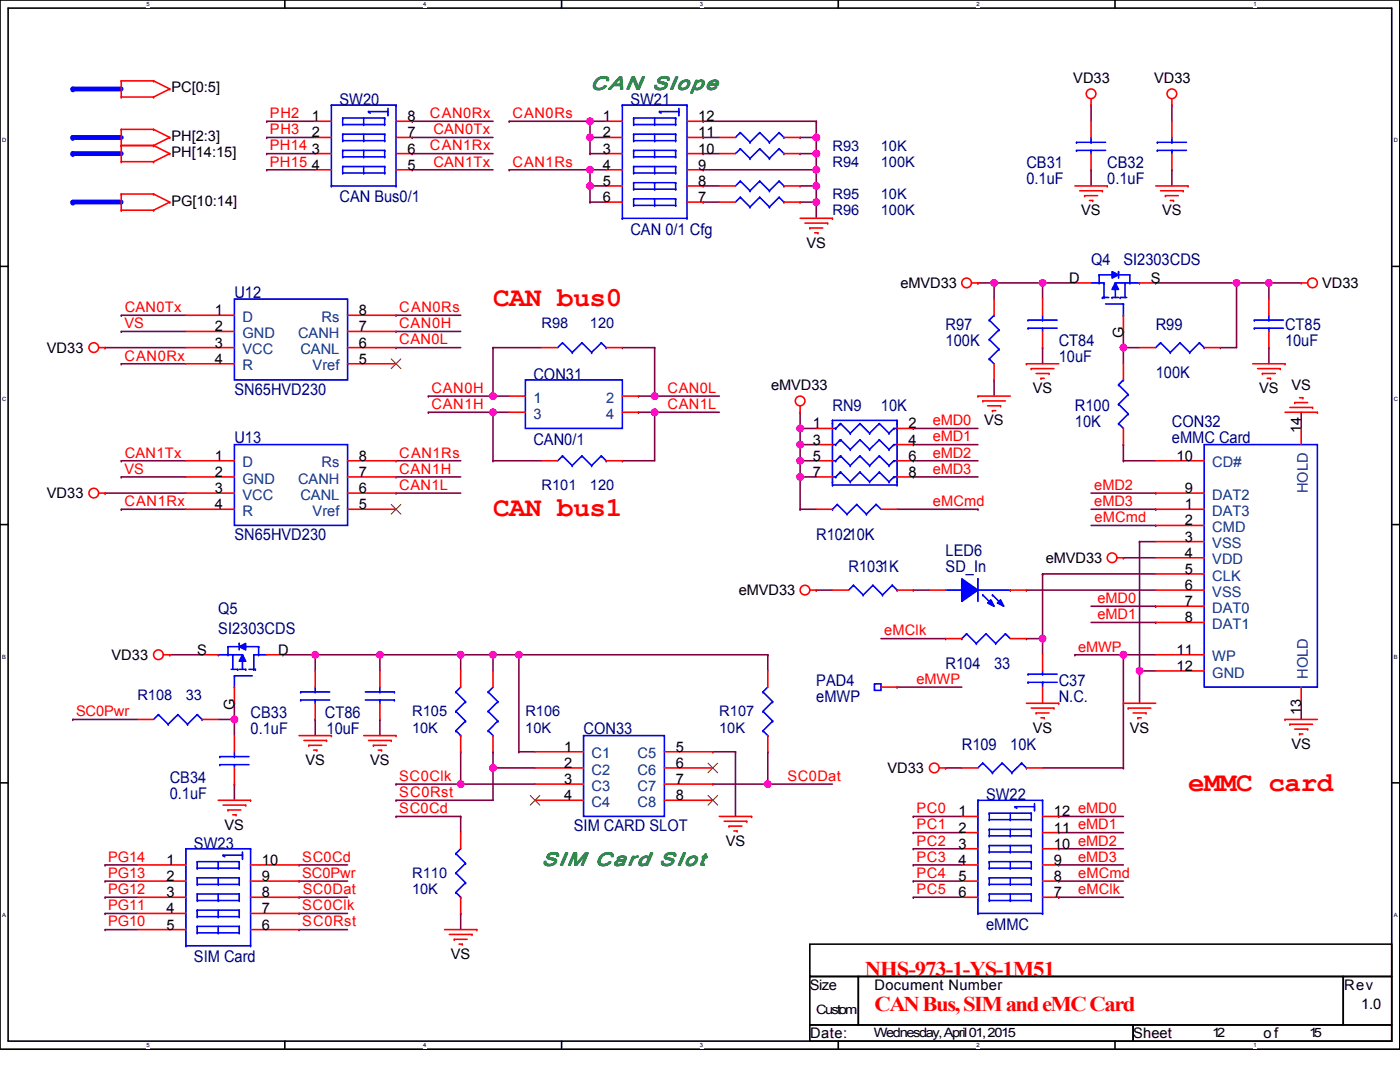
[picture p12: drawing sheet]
<svg xmlns="http://www.w3.org/2000/svg" width="279mm" height="216mm" viewBox="0 0 279 216" stroke-linecap="round" stroke-linejoin="round" font-family="sans-serif">
<defs><g id="words">
<g font-size="5.5" fill="#f00">
<text x="98.4" y="61">CAN bus0</text>
<text x="98.4" y="103">CAN bus1</text>
<text x="237.1" y="157.8">eMMC card</text>
</g>
<g font-size="4.2" fill="#f00">
<text x="172.6" y="194.7">NHS-973-1-YS-1M51</text>
<text x="174.5" y="201.8">CAN Bus, SIM and eMC Card</text>
</g>
<g font-size="3.8" fill="#008000">
<text x="117.7" y="17.8">CAN Slope</text>
<text x="108.1" y="172.6">SIM Card S lot</text>
<text x="108.2" y="172.6">SIM Card Slot</text>
</g>
<g font-size="3.2" fill="#000080">
<text x="67.7" y="21">SW20</text>
<text x="125.8" y="21">SW21</text>
<text x="204.8" y="33.6">CB31</text>
<text x="221" y="33.6">CB32</text>
<text x="67.7" y="40.3">CAN Bus0/1</text>
<text x="204.8" y="36.8">0.1uF</text>
<text x="221" y="36.8">0.1uF</text>
<text x="125.8" y="46.8">CAN 0/1 Cfg</text>
<text x="217.7" y="52.9">Q4</text>
<text x="224.2" y="52.9">SI2303CDS</text>
<text x="46.8" y="59.4">U12</text>
<text x="188.7" y="65.8">R97</text>
<text x="230.7" y="65.8">R99</text>
<text x="256.5" y="65.8">CT85</text>
<text x="188.7" y="69.1">100K</text>
<text x="211.3" y="69">CT84</text>
<text x="256.5" y="69.1">10uF</text>
<text x="106.5" y="75.8">CON31</text>
<text x="211.3" y="72.3">10uF</text>
<text x="230.7" y="75.5">100K</text>
<text x="46.8" y="78.7">SN65HVD230</text>
<text x="166.1" y="82">RN9</text>
<text x="175.8" y="82">10K</text>
<text x="214.5" y="82">R100</text>
<text x="46.8" y="88.4">U13</text>
<text x="106.5" y="88.7">CAN0/1</text>
<text x="214.5" y="85.2">10K</text>
<text x="233.9" y="85.2">CON32</text>
<text x="233.9" y="88.4">eMMC Card</text>
<text x="46.8" y="107.8">SN65HVD230</text>
<text x="162.9" y="107.8">R10210K</text>
<text x="188.7" y="111">LED6</text>
<text x="169.4" y="114.2">R1031K</text>
<text x="188.7" y="114.2">SD_In</text>
<text x="43.6" y="122.6">Q5</text>
<text x="43.6" y="126.5">SI2303CDS</text>
<text x="162.9" y="136.8">PAD4</text>
<text x="188.7" y="133.6">R104</text>
<text x="198.4" y="133.6">33</text>
<text x="211.3" y="136.8">C37</text>
<text x="50" y="143.2">CB33</text>
<text x="64.8" y="143.2">CT86</text>
<text x="162.9" y="140">eMWP</text>
<text x="211.3" y="140">N.C.</text>
<text x="50" y="146.5">0.1uF</text>
<text x="65.2" y="146.5">10uF</text>
<text x="116.5" y="146.5">CON33</text>
<text x="191.9" y="149.7">R109</text>
<text x="201.6" y="149.7">10K</text>
<text x="33.9" y="156.1">CB34</text>
<text x="33.9" y="159.4">0.1uF</text>
<text x="196.8" y="159.7">SW22</text>
<text x="114.5" y="165.8">SIM CARD SLOT</text>
<text x="38.7" y="169.4">SW23</text>
<text x="196.8" y="185.5">eMMC</text>
<text x="38.7" y="192">SIM Card</text>
</g>
<g font-size="2.9">
<text x="214.2" y="16.5">VD33</text>
<text x="230.3" y="16.5">VD33</text>
<text x="34.2" y="18.4">PC[0:5]</text>
<text x="34.2" y="28.1">PH[2:3]</text>
<text x="62.2" y="24.2">1</text>
<text x="62.2" y="27.4">2</text>
<text x="81.3" y="24.2">8</text>
<text x="81.3" y="27.4">7</text>
<text x="120.3" y="24.2">1</text>
<text x="120.3" y="27.4">2</text>
<text x="139.4" y="24.2">12</text>
<text x="139.4" y="27.4">11</text>
<text x="34.2" y="31.3">PH[14:15]</text>
<text x="62.2" y="30.6">3</text>
<text x="62.2" y="33.9">4</text>
<text x="81.3" y="30.6">6</text>
<text x="81.3" y="33.9">5</text>
<text x="120.3" y="30.6">3</text>
<text x="120.3" y="33.9">4</text>
<text x="139.4" y="30.6">10</text>
<text x="139.4" y="33.9">9</text>
<text x="34.2" y="41">PG[10:14]</text>
<text x="120.3" y="37.1">5</text>
<text x="120.3" y="40.3">6</text>
<text x="139.4" y="37.1">8</text>
<text x="139.4" y="40.3">7</text>
<text x="215.8" y="43">VS</text>
<text x="231.9" y="43">VS</text>
<text x="161" y="49.4">VS</text>
<text x="179.7" y="57.5">eMVD33</text>
<text x="213.4" y="56.5">D</text>
<text x="229.7" y="56.5">S</text>
<text x="263.9" y="57.5">VD33</text>
<text x="42.9" y="62.9">1</text>
<text x="71.6" y="62.9">8</text>
<text x="9.4" y="70.4">VD33</text>
<text x="42.9" y="66.1">2</text>
<text x="42.9" y="69.4">3</text>
<text x="71.6" y="66.1">7</text>
<text x="71.6" y="69.4">6</text>
<text x="224.2" y="67.4" transform="rotate(-90 224.2 67.4)">G</text>
<text x="42.9" y="72.6">4</text>
<text x="71.6" y="72.6">5</text>
<text x="153.9" y="77.8">eMVD33</text>
<text x="257.7" y="77.8">VS</text>
<text x="206.1" y="78.4">VS</text>
<text x="251.3" y="78.4">VS</text>
<text x="162.2" y="85.5">1</text>
<text x="162.2" y="88.7">3</text>
<text x="181.3" y="85.5">2</text>
<text x="181.3" y="88.7">4</text>
<text x="196.4" y="84.9">VS</text>
<text x="259.7" y="86.5" transform="rotate(-90 259.7 86.5)">14</text>
<text x="42.9" y="91.9">1</text>
<text x="42.9" y="95.2">2</text>
<text x="71.6" y="91.9">8</text>
<text x="71.6" y="95.2">7</text>
<text x="162.2" y="91.9">5</text>
<text x="162.2" y="95.2">7</text>
<text x="181.3" y="91.9">6</text>
<text x="181.3" y="95.2">8</text>
<text x="234.8" y="91.9">10</text>
<text x="9.4" y="99.4">VD33</text>
<text x="42.9" y="98.4">3</text>
<text x="42.9" y="101.6">4</text>
<text x="71.6" y="98.4">6</text>
<text x="71.6" y="101.6">5</text>
<text x="236.4" y="101.6">1</text>
<text x="236.4" y="98.4">9</text>
<text x="236.4" y="104.8">2</text>
<text x="208.7" y="112.3">eMVD33</text>
<text x="236.4" y="111.3">4</text>
<text x="236.4" y="108.1">3</text>
<text x="147.4" y="118.8">eMVD33</text>
<text x="236.4" y="117.7">6</text>
<text x="236.4" y="114.5">5</text>
<text x="236.4" y="124.2">8</text>
<text x="236.4" y="121">7</text>
<text x="22.3" y="131.7">VD33</text>
<text x="39.3" y="130.6">S</text>
<text x="55.5" y="130.6">D</text>
<text x="234.8" y="130.6">11</text>
<text x="234.8" y="133.9">12</text>
<text x="46.8" y="141.6" transform="rotate(-90 46.8 141.6)">G</text>
<text x="259.7" y="142.6" transform="rotate(-90 259.7 142.6)">13</text>
<text x="112.6" y="150">1</text>
<text x="134.8" y="150">5</text>
<text x="206.1" y="146.2">VS</text>
<text x="225.5" y="146.2">VS</text>
<text x="257.7" y="149.4">VS</text>
<text x="61" y="152.6">VS</text>
<text x="73.9" y="152.6">VS</text>
<text x="112.6" y="153.2">2</text>
<text x="134.8" y="153.2">6</text>
<text x="177.1" y="154.2">VD33</text>
<text x="112.6" y="156.5">3</text>
<text x="112.6" y="159.7">4</text>
<text x="134.8" y="156.5">7</text>
<text x="134.8" y="159.7">8</text>
<text x="44.8" y="165.5">VS</text>
<text x="191.3" y="162.9">1</text>
<text x="191.3" y="166.1">2</text>
<text x="210.3" y="162.9">12 eMD0</text>
<text x="210.3" y="166.1">11 eMD1</text>
<text x="33.2" y="172.6">1</text>
<text x="52.3" y="172.6">10</text>
<text x="144.8" y="168.8">VS</text>
<text x="191.3" y="169.4">3</text>
<text x="191.3" y="172.6">4</text>
<text x="210.3" y="169.4">10 eMD2</text>
<text x="210.3" y="172.6">9</text>
<text x="33.2" y="175.8">2</text>
<text x="33.2" y="179">3</text>
<text x="52.3" y="175.8">9</text>
<text x="52.3" y="179">8</text>
<text x="191.3" y="175.8">5</text>
<text x="191.3" y="179">6</text>
<text x="210.3" y="175.8">8</text>
<text x="210.3" y="179">7</text>
<text x="33.2" y="182.3">4</text>
<text x="33.2" y="185.5">5</text>
<text x="52.3" y="182.3">7</text>
<text x="52.3" y="185.5">6</text>
<text x="90" y="191.3">VS</text>
<text x="161.6" y="197.5">Size</text>
<text x="174.5" y="197.5">Document Number</text>
<text x="268.2" y="197.5">Rev</text>
<text x="271.6" y="201.3">1.0</text>
<text x="161.7" y="207.1">Date:</text>
<text x="226.1" y="207.1">Sheet</text>
<text x="252.2" y="207.1">of</text>
</g>
<g font-size="2.9" fill="#f00">
<text x="53.9" y="23.6">PH2</text>
<text x="85.8" y="23.6">CAN0Rx</text>
<text x="102.3" y="23.6">CAN0Rs</text>
<text x="53.9" y="26.8">PH3</text>
<text x="86.5" y="26.8">CAN0Tx</text>
<text x="53.9" y="30">PH14</text>
<text x="53.9" y="33.2">PH15</text>
<text x="85.8" y="30">CAN1Rx</text>
<text x="86.5" y="33.2">CAN1Tx</text>
<text x="102.3" y="33.2">CAN1Rs</text>
<text x="24.8" y="65.5">VS</text>
<text x="24.9" y="62.3">CAN0Tx</text>
<text x="79.7" y="62.3">CAN0Rs</text>
<text x="79.7" y="65.5">CAN0H</text>
<text x="24.8" y="71.9">CAN0Rx</text>
<text x="79.7" y="68.7">CAN0L</text>
<text x="86.1" y="78.4">CAN0H</text>
<text x="86.1" y="81.6">CAN1H</text>
<text x="133.2" y="78.4">CAN0L</text>
<text x="133.2" y="81.6">CAN1L</text>
<text x="186.1" y="84.8">eMD0</text>
<text x="186.1" y="88.1">eMD1</text>
<text x="24.8" y="94.5">VS</text>
<text x="24.9" y="91.3">CAN1Tx</text>
<text x="79.7" y="91.3">CAN1Rs</text>
<text x="79.7" y="94.5">CAN1H</text>
<text x="186.1" y="91.3">eMD2</text>
<text x="186.1" y="94.5">eMD3</text>
<text x="24.8" y="101">CAN1Rx</text>
<text x="79.7" y="97.7">CAN1L</text>
<text x="186.2" y="101">eMCmd</text>
<text x="218.4" y="97.7">eMD2</text>
<text x="218.4" y="101">eMD3</text>
<text x="218.4" y="104.2">eMCmd</text>
<text x="219" y="120.3">eMD0</text>
<text x="219" y="123.6">eMD1</text>
<text x="176.5" y="126.8">eMClk</text>
<text x="215.2" y="130">eMWP</text>
<text x="182.9" y="136.5">eMWP</text>
<text x="15.2" y="142.9">SC0Pwr</text>
<text x="79.7" y="155.8">SC0Clk</text>
<text x="157.2" y="155.8">SC0Dat</text>
<text x="79.7" y="159">SC0Rst</text>
<text x="79.7" y="162.3">SC0Cd</text>
<text x="182.9" y="162.3">PC0</text>
<text x="182.9" y="165.5">PC1</text>
<text x="21.6" y="171.9">PG14</text>
<text x="60.3" y="171.9">SC0Cd</text>
<text x="182.9" y="168.7">PC2</text>
<text x="182.9" y="171.9">PC3</text>
<text x="215.2" y="171.9">eMD3</text>
<text x="21.6" y="175.2">PG13</text>
<text x="21.6" y="178.4">PG12</text>
<text x="60.3" y="175.2">SC0Pwr</text>
<text x="60.4" y="178.4">SC0Dat</text>
<text x="182.9" y="175.2">PC4</text>
<text x="182.9" y="178.4">PC5</text>
<text x="215.2" y="178.4">eMClk</text>
<text x="215.2" y="175.2">eMCmd</text>
<text x="21.6" y="184.8">PG10</text>
<text x="21.6" y="181.6">PG11</text>
<text x="60.3" y="184.8">SC0Rst</text>
<text x="60.3" y="181.6">SC0Clk</text>
</g>
<g font-size="2.9" fill="#000080">
<text x="166.1" y="30.1">R93</text>
<text x="166.1" y="33.3">R94</text>
<text x="175.8" y="30.1">10K</text>
<text x="175.8" y="33.3">100K</text>
<text x="166.1" y="39.7">R95</text>
<text x="175.8" y="39.7">10K</text>
<text x="166.1" y="43">R96</text>
<text x="175.8" y="43">100K</text>
<text x="108.1" y="65.5">R98</text>
<text x="117.7" y="65.5">120</text>
<text x="108.1" y="97.8">R101</text>
<text x="117.7" y="97.8">120</text>
<text x="27.4" y="139.7">R108</text>
<text x="37.1" y="139.7">33</text>
<text x="82.3" y="143">R105</text>
<text x="104.8" y="143">R106</text>
<text x="143.6" y="143">R107</text>
<text x="82.3" y="146.2">10K</text>
<text x="104.8" y="146.2">10K</text>
<text x="143.5" y="146.2">10K</text>
<text x="82.3" y="178.4">10K</text>
<text x="82.3" y="175.2">R110</text>
</g>
<g font-size="2.9" fill="#004080">
<text x="48.4" y="64.2">D</text>
<text x="64.2" y="64.2">Rs</text>
<text x="48.4" y="67.4">GND</text>
<text x="48.4" y="70.7">VCC</text>
<text x="59.5" y="67.4">CANH</text>
<text x="60" y="70.7">CANL</text>
<text x="48.4" y="73.9">R</text>
<text x="62.4" y="73.9">Vref</text>
<text x="106.5" y="80.4">1</text>
<text x="106.5" y="83.6">3</text>
<text x="121" y="80.4">2</text>
<text x="121" y="83.6">4</text>
<text x="48.4" y="93.3">D</text>
<text x="64.2" y="93.3">Rs</text>
<text x="241.9" y="93.3">CD#</text>
<text x="48.4" y="96.5">GND</text>
<text x="48.4" y="99.7">VCC</text>
<text x="59.5" y="96.5">CANH</text>
<text x="60" y="99.7">CANL</text>
<text x="241.9" y="99.7">DAT2</text>
<text x="261" y="98.4" transform="rotate(-90 261 98.4)">HOLD</text>
<text x="48.4" y="102.9">R</text>
<text x="62.4" y="102.9">Vref</text>
<text x="241.9" y="106.2">CMD</text>
<text x="241.9" y="102.9">DAT3</text>
<text x="241.9" y="112.6">VDD</text>
<text x="241.9" y="109.4">VSS</text>
<text x="241.9" y="119.1">VSS</text>
<text x="241.9" y="115.8">CLK</text>
<text x="241.9" y="125.5">DAT1</text>
<text x="241.9" y="122.3">DAT0</text>
<text x="241.9" y="132">WP</text>
<text x="241.9" y="135.2">GND</text>
<text x="261" y="135.5" transform="rotate(-90 261 135.5)">HOLD</text>
<text x="118.1" y="151.3">C1</text>
<text x="118.1" y="154.5">C2</text>
<text x="127.2" y="151.3">C5</text>
<text x="127.2" y="154.5">C6</text>
<text x="118.1" y="157.8">C3</text>
<text x="118.1" y="161">C4</text>
<text x="127.2" y="157.8">C7</text>
<text x="127.2" y="161">C8</text>
</g>
<g font-size="2.6">
<text x="162.9" y="202.3">Custom</text>
<text x="174.4" y="206.9">Wednesday, April 01, 2015</text>
<text x="241.9" y="206.9">12</text>
<text x="261.3" y="206.9">15</text>
</g>
<g font-size="1.2">
<text x="29.2" y="1.2">5</text>
<text x="84.5" y="1.2">4</text>
<text x="139.7" y="1.2">3</text>
<text x="194.9" y="1.2">2</text>
<text x="250.1" y="1.2">1</text>
<text x=".4" y="28.4">D</text>
<text x="278.2" y="28.4">D</text>
<text x=".4" y="79.9">C</text>
<text x="278.2" y="79.9">C</text>
<text x=".4" y="131.5">B</text>
<text x="278.2" y="131.5">B</text>
<text x=".4" y="183">A</text>
<text x="278.2" y="183">A</text>
<text x="29.2" y="208.9">5</text>
<text x="84.5" y="208.9">4</text>
<text x="139.7" y="208.9">3</text>
<text x="194.9" y="208.9">2</text>
<text x="250.1" y="208.9">1</text>
</g>
</g></defs>
<path d="M0 0h279.4v209.4h-279.4zM1.6 1.6h276.1v206.1h-276.1z" fill="none" stroke="#000" stroke-width=".32"/>
<g fill="#fff">
<path d="M29.2 .2h.7v1.3h-.7z"/>
<path d="M29.2 207.9h.7v1.3h-.7z"/>
</g>
<path d="M56.8 0v1.6M56.8 207.7v1.7" fill="none" stroke="#000" stroke-width=".32"/>
<g fill="#fff">
<path d="M84.5 .2h.6v1.3h-.6z"/>
<path d="M84.5 207.9h.6v1.3h-.6z"/>
</g>
<path d="M112.1 0v1.6M112.1 207.7v1.7" fill="none" stroke="#000" stroke-width=".32"/>
<g fill="#fff">
<path d="M139.7 .2h.6v1.3h-.6z"/>
<path d="M139.7 207.9h.6v1.3h-.6z"/>
</g>
<path d="M167.3 0v1.6M167.3 207.7v1.7" fill="none" stroke="#000" stroke-width=".32"/>
<g fill="#fff">
<path d="M194.9 .2h.6v1.3h-.6z"/>
<path d="M194.9 207.9h.6v1.3h-.6z"/>
</g>
<path d="M222.5 0v1.6M222.5 207.7v1.7" fill="none" stroke="#000" stroke-width=".32"/>
<g fill="#fff">
<path d="M250.1 .2h.7v1.3h-.7z"/>
<path d="M250.1 207.9h.7v1.3h-.7z"/>
<path d="M.4 27.4h.8v1.3h-.8z"/>
<path d="M278.2 27.4h.8v1.3h-.8z"/>
<path d="M.4 78.9h.8v1.3h-.8z"/>
<path d="M278.2 78.9h.8v1.3h-.8z"/>
</g>
<path d="M0 53.1h1.6M277.7 53.1h1.7" fill="none" stroke="#000" stroke-width=".32"/>
<g fill="#fff">
<path d="M.4 130.4h.8v1.3h-.8z"/>
<path d="M278.2 130.4h.7v1.3h-.7z"/>
</g>
<path d="M0 104.7h1.6M277.7 104.7h1.7" fill="none" stroke="#000" stroke-width=".32"/>
<g fill="#fff">
<path d="M.4 182h.8v1.3h-.8z"/>
<path d="M278.2 182h.7v1.3h-.7z"/>
</g>
<path d="M0 156.2h1.6M277.7 156.2h1.7" fill="none" stroke="#000" stroke-width=".32"/>
<path d="M79 62.9h12.9" fill="none" stroke="#800040" stroke-width=".32"/>
<circle cx="79" cy="62.9" r=".16" fill="#800040"/>
<path d="M79 66.1h12.9" fill="none" stroke="#800040" stroke-width=".32"/>
<circle cx="79" cy="66.1" r=".16" fill="#800040"/>
<path d="M24.2 66.1h12.9" fill="none" stroke="#800040" stroke-width=".32"/>
<circle cx="24.2" cy="66.1" r=".16" fill="#800040"/>
<path d="M24.2 72.6h12.9" fill="none" stroke="#800040" stroke-width=".32"/>
<circle cx="24.2" cy="72.6" r=".16" fill="#800040"/>
<path d="M79 69.4h12.9" fill="none" stroke="#800040" stroke-width=".32"/>
<circle cx="79" cy="69.4" r=".16" fill="#800040"/>
<path d="M24.2 62.9h12.9" fill="none" stroke="#800040" stroke-width=".32"/>
<circle cx="24.2" cy="62.9" r=".16" fill="#800040"/>
<path d="M59.7 185.5h9.7" fill="none" stroke="#800040" stroke-width=".32"/>
<circle cx="59.7" cy="185.5" r=".16" fill="#800040"/>
<path d="M59.7 182.3h9.7" fill="none" stroke="#800040" stroke-width=".32"/>
<circle cx="59.7" cy="182.3" r=".16" fill="#800040"/>
<path d="M59.7 175.8h9.7" fill="none" stroke="#800040" stroke-width=".32"/>
<circle cx="59.7" cy="175.8" r=".16" fill="#800040"/>
<path d="M59.7 172.6h9.7" fill="none" stroke="#800040" stroke-width=".32"/>
<circle cx="59.7" cy="172.6" r=".16" fill="#800040"/>
<path d="M98.4 150v3.2" fill="none" stroke="#800040" stroke-width=".32"/>
<circle cx="98.4" cy="150" r=".16" fill="#800040"/>
<path d="M91.9 150v6.5" fill="none" stroke="#800040" stroke-width=".32"/>
<circle cx="91.9" cy="150" r=".16" fill="#800040"/>
<path d="M103.6 130.7v19.3" fill="none" stroke="#800040" stroke-width=".32"/>
<circle cx="103.6" cy="130.7" r=".16" fill="#800040"/>
<path d="M103.6 130.7h49.6" fill="none" stroke="#800040" stroke-width=".32"/>
<circle cx="103.6" cy="130.7" r=".16" fill="#800040"/>
<path d="M59.7 179h9.7" fill="none" stroke="#800040" stroke-width=".32"/>
<circle cx="59.7" cy="179" r=".16" fill="#800040"/>
<path d="M98.4 130.7v3.2" fill="none" stroke="#800040" stroke-width=".32"/>
<circle cx="98.4" cy="130.7" r=".16" fill="#800040"/>
<path d="M153.2 150v6.5" fill="none" stroke="#800040" stroke-width=".32"/>
<circle cx="153.2" cy="150" r=".16" fill="#800040"/>
<path d="M153.2 130.7v3.2" fill="none" stroke="#800040" stroke-width=".32"/>
<circle cx="153.2" cy="130.7" r=".16" fill="#800040"/>
<path d="M91.9 130.7v3.2" fill="none" stroke="#800040" stroke-width=".32"/>
<circle cx="91.9" cy="130.7" r=".16" fill="#800040"/>
<path d="M91.9 162.9v3.2" fill="none" stroke="#800040" stroke-width=".32"/>
<circle cx="91.9" cy="162.9" r=".16" fill="#800040"/>
<path d="M21 185.5h6.4" fill="none" stroke="#800040" stroke-width=".32"/>
<circle cx="21" cy="185.5" r=".16" fill="#800040"/>
<path d="M21 182.3h6.4" fill="none" stroke="#800040" stroke-width=".32"/>
<circle cx="21" cy="182.3" r=".16" fill="#800040"/>
<path d="M21 175.8h6.4" fill="none" stroke="#800040" stroke-width=".32"/>
<circle cx="21" cy="175.8" r=".16" fill="#800040"/>
<path d="M21 172.6h6.4" fill="none" stroke="#800040" stroke-width=".32"/>
<circle cx="21" cy="172.6" r=".16" fill="#800040"/>
<path d="M21 179h6.4" fill="none" stroke="#800040" stroke-width=".32"/>
<circle cx="21" cy="179" r=".16" fill="#800040"/>
<path d="M91.9 130.7h6.5" fill="none" stroke="#800040" stroke-width=".32"/>
<circle cx="91.9" cy="130.7" r=".16" fill="#800040"/>
<path d="M56.5 130.7h6.4" fill="none" stroke="#800040" stroke-width=".32"/>
<circle cx="56.5" cy="130.7" r=".16" fill="#800040"/>
<path d="M103.6 150h3.2" fill="none" stroke="#800040" stroke-width=".32"/>
<circle cx="103.6" cy="150" r=".16" fill="#800040"/>
<path d="M14.5 143.6h12.9" fill="none" stroke="#800040" stroke-width=".32"/>
<circle cx="14.5" cy="143.6" r=".16" fill="#800040"/>
<path d="M79 159.7h19.4" fill="none" stroke="#800040" stroke-width=".32"/>
<circle cx="79" cy="159.7" r=".16" fill="#800040"/>
<path d="M79 156.5h12.9" fill="none" stroke="#800040" stroke-width=".32"/>
<circle cx="79" cy="156.5" r=".16" fill="#800040"/>
<path d="M79 162.9h12.9" fill="none" stroke="#800040" stroke-width=".32"/>
<circle cx="79" cy="162.9" r=".16" fill="#800040"/>
<path d="M146.8 150v12.9" fill="none" stroke="#800040" stroke-width=".32"/>
<circle cx="146.8" cy="150" r=".16" fill="#800040"/>
<path d="M142.3 150h4.5" fill="none" stroke="#800040" stroke-width=".32"/>
<circle cx="142.3" cy="150" r=".16" fill="#800040"/>
<path d="M46.8 143.6v3.2" fill="none" stroke="#800040" stroke-width=".32"/>
<circle cx="46.8" cy="143.6" r=".16" fill="#800040"/>
<path d="M91.9 182.3v3.2" fill="none" stroke="#800040" stroke-width=".32"/>
<circle cx="91.9" cy="182.3" r=".16" fill="#800040"/>
<path d="M98.4 153.2v6.5" fill="none" stroke="#800040" stroke-width=".32"/>
<circle cx="98.4" cy="153.2" r=".16" fill="#800040"/>
<path d="M153.2 156.5h12.9" fill="none" stroke="#800040" stroke-width=".32"/>
<circle cx="153.2" cy="156.5" r=".16" fill="#800040"/>
<path d="M33.9 130.7h6.4" fill="none" stroke="#800040" stroke-width=".32"/>
<circle cx="33.9" cy="130.7" r=".16" fill="#800040"/>
<path d="M98.4 153.2h8.4" fill="none" stroke="#800040" stroke-width=".32"/>
<circle cx="98.4" cy="153.2" r=".16" fill="#800040"/>
<path d="M91.9 156.5h14.9" fill="none" stroke="#800040" stroke-width=".32"/>
<circle cx="91.9" cy="156.5" r=".16" fill="#800040"/>
<path d="M75.8 130.7v3.2" fill="none" stroke="#800040" stroke-width=".32"/>
<circle cx="75.8" cy="130.7" r=".16" fill="#800040"/>
<path d="M75.8 143.6v3.2" fill="none" stroke="#800040" stroke-width=".32"/>
<circle cx="75.8" cy="143.6" r=".16" fill="#800040"/>
<path d="M62.9 130.7v3.2" fill="none" stroke="#800040" stroke-width=".32"/>
<circle cx="62.9" cy="130.7" r=".16" fill="#800040"/>
<path d="M62.9 143.6v3.2" fill="none" stroke="#800040" stroke-width=".32"/>
<circle cx="62.9" cy="143.6" r=".16" fill="#800040"/>
<path d="M142.3 156.5h10.9" fill="none" stroke="#800040" stroke-width=".32"/>
<circle cx="142.3" cy="156.5" r=".16" fill="#800040"/>
<path d="M98.4 130.7h5.2" fill="none" stroke="#800040" stroke-width=".32"/>
<circle cx="98.4" cy="130.7" r=".16" fill="#800040"/>
<path d="M75.8 130.7h16.1" fill="none" stroke="#800040" stroke-width=".32"/>
<circle cx="75.8" cy="130.7" r=".16" fill="#800040"/>
<path d="M46.8 156.5v3.2" fill="none" stroke="#800040" stroke-width=".32"/>
<circle cx="46.8" cy="156.5" r=".16" fill="#800040"/>
<path d="M43.6 143.6h3.2" fill="none" stroke="#800040" stroke-width=".32"/>
<circle cx="46.8" cy="143.6" r=".16" fill="#800040"/>
<path d="M46.8 140.3v3.3" fill="none" stroke="#800040" stroke-width=".32"/>
<circle cx="46.8" cy="140.3" r=".16" fill="#800040"/>
<path d="M62.9 130.7h12.9" fill="none" stroke="#800040" stroke-width=".32"/>
<circle cx="62.9" cy="130.7" r=".16" fill="#800040"/>
<path d="M233.9 33.9v3.2" fill="none" stroke="#800040" stroke-width=".32"/>
<circle cx="233.9" cy="33.9" r=".16" fill="#800040"/>
<path d="M130.7 79h12.9" fill="none" stroke="#800040" stroke-width=".32"/>
<circle cx="130.7" cy="79" r=".16" fill="#800040"/>
<path d="M98.4 82.3v9.6" fill="none" stroke="#800040" stroke-width=".32"/>
<circle cx="98.4" cy="82.3" r=".16" fill="#800040"/>
<path d="M98.4 91.9h9.7" fill="none" stroke="#800040" stroke-width=".32"/>
<circle cx="98.4" cy="91.9" r=".16" fill="#800040"/>
<path d="M124.2 91.9h6.5" fill="none" stroke="#800040" stroke-width=".32"/>
<circle cx="124.2" cy="91.9" r=".16" fill="#800040"/>
<path d="M130.7 82.3v9.6" fill="none" stroke="#800040" stroke-width=".32"/>
<circle cx="130.7" cy="82.3" r=".16" fill="#800040"/>
<path d="M98.4 69.4v9.6" fill="none" stroke="#800040" stroke-width=".32"/>
<circle cx="98.4" cy="69.4" r=".16" fill="#800040"/>
<path d="M98.4 69.4h9.7" fill="none" stroke="#800040" stroke-width=".32"/>
<circle cx="98.4" cy="69.4" r=".16" fill="#800040"/>
<path d="M124.2 69.4h6.5" fill="none" stroke="#800040" stroke-width=".32"/>
<circle cx="124.2" cy="69.4" r=".16" fill="#800040"/>
<path d="M130.7 69.4v9.6" fill="none" stroke="#800040" stroke-width=".32"/>
<circle cx="130.7" cy="69.4" r=".16" fill="#800040"/>
<path d="M98.4 82.3h3.2" fill="none" stroke="#800040" stroke-width=".32"/>
<circle cx="98.4" cy="82.3" r=".16" fill="#800040"/>
<path d="M98.4 79h3.2" fill="none" stroke="#800040" stroke-width=".32"/>
<circle cx="98.4" cy="79" r=".16" fill="#800040"/>
<path d="M85.5 79h12.9" fill="none" stroke="#800040" stroke-width=".32"/>
<circle cx="85.5" cy="79" r=".16" fill="#800040"/>
<path d="M127.4 82.3h3.3" fill="none" stroke="#800040" stroke-width=".32"/>
<circle cx="127.4" cy="82.3" r=".16" fill="#800040"/>
<path d="M127.4 79h3.3" fill="none" stroke="#800040" stroke-width=".32"/>
<circle cx="127.4" cy="79" r=".16" fill="#800040"/>
<path d="M233.9 21v3.2" fill="none" stroke="#800040" stroke-width=".32"/>
<circle cx="233.9" cy="21" r=".16" fill="#800040"/>
<path d="M217.7 33.9v3.2" fill="none" stroke="#800040" stroke-width=".32"/>
<circle cx="217.7" cy="33.9" r=".16" fill="#800040"/>
<path d="M217.7 21v3.2" fill="none" stroke="#800040" stroke-width=".32"/>
<circle cx="217.7" cy="21" r=".16" fill="#800040"/>
<path d="M21 69.4h16.1" fill="none" stroke="#800040" stroke-width=".32"/>
<circle cx="21" cy="69.4" r=".16" fill="#800040"/>
<path d="M130.7 82.3h12.9" fill="none" stroke="#800040" stroke-width=".32"/>
<circle cx="130.7" cy="82.3" r=".16" fill="#800040"/>
<path d="M85.5 82.3h12.9" fill="none" stroke="#800040" stroke-width=".32"/>
<circle cx="85.5" cy="82.3" r=".16" fill="#800040"/>
<path d="M140.3 27.4h3.3" fill="none" stroke="#800040" stroke-width=".32"/>
<circle cx="140.3" cy="27.4" r=".16" fill="#800040"/>
<path d="M140.3 30.7h3.3" fill="none" stroke="#800040" stroke-width=".32"/>
<circle cx="140.3" cy="30.7" r=".16" fill="#800040"/>
<path d="M162.9 24.2v3.2" fill="none" stroke="#800040" stroke-width=".32"/>
<circle cx="162.9" cy="24.2" r=".16" fill="#800040"/>
<path d="M159.7 27.4h3.2" fill="none" stroke="#800040" stroke-width=".32"/>
<circle cx="159.7" cy="27.4" r=".16" fill="#800040"/>
<path d="M140.3 24.2h22.6" fill="none" stroke="#800040" stroke-width=".32"/>
<circle cx="140.3" cy="24.2" r=".16" fill="#800040"/>
<path d="M159.7 30.7h3.2" fill="none" stroke="#800040" stroke-width=".32"/>
<circle cx="159.7" cy="30.7" r=".16" fill="#800040"/>
<path d="M140.3 37.1h3.3" fill="none" stroke="#800040" stroke-width=".32"/>
<circle cx="140.3" cy="37.1" r=".16" fill="#800040"/>
<path d="M140.3 40.3h3.3" fill="none" stroke="#800040" stroke-width=".32"/>
<circle cx="140.3" cy="40.3" r=".16" fill="#800040"/>
<path d="M162.9 33.9v3.2" fill="none" stroke="#800040" stroke-width=".32"/>
<circle cx="162.9" cy="33.9" r=".16" fill="#800040"/>
<path d="M159.7 37.1h3.2" fill="none" stroke="#800040" stroke-width=".32"/>
<circle cx="159.7" cy="37.1" r=".16" fill="#800040"/>
<path d="M140.3 33.9h22.6" fill="none" stroke="#800040" stroke-width=".32"/>
<circle cx="140.3" cy="33.9" r=".16" fill="#800040"/>
<path d="M159.7 40.3h3.2" fill="none" stroke="#800040" stroke-width=".32"/>
<circle cx="159.7" cy="40.3" r=".16" fill="#800040"/>
<path d="M162.9 37.1v3.2" fill="none" stroke="#800040" stroke-width=".32"/>
<circle cx="162.9" cy="37.1" r=".16" fill="#800040"/>
<path d="M162.9 30.7v3.2" fill="none" stroke="#800040" stroke-width=".32"/>
<circle cx="162.9" cy="30.7" r=".16" fill="#800040"/>
<path d="M162.9 40.3v3.3" fill="none" stroke="#800040" stroke-width=".32"/>
<circle cx="162.9" cy="40.3" r=".16" fill="#800040"/>
<path d="M117.7 24.2h3.3" fill="none" stroke="#800040" stroke-width=".32"/>
<circle cx="117.7" cy="24.2" r=".16" fill="#800040"/>
<path d="M117.7 27.4h3.3" fill="none" stroke="#800040" stroke-width=".32"/>
<circle cx="117.7" cy="27.4" r=".16" fill="#800040"/>
<path d="M117.7 24.2v3.2" fill="none" stroke="#800040" stroke-width=".32"/>
<circle cx="117.7" cy="24.2" r=".16" fill="#800040"/>
<path d="M101.6 24.2h16.1" fill="none" stroke="#800040" stroke-width=".32"/>
<circle cx="101.6" cy="24.2" r=".16" fill="#800040"/>
<path d="M117.7 30.7h3.3" fill="none" stroke="#800040" stroke-width=".32"/>
<circle cx="117.7" cy="30.7" r=".16" fill="#800040"/>
<path d="M117.7 27.4v3.3" fill="none" stroke="#800040" stroke-width=".32"/>
<circle cx="117.7" cy="27.4" r=".16" fill="#800040"/>
<path d="M79 91.9h12.9" fill="none" stroke="#800040" stroke-width=".32"/>
<circle cx="79" cy="91.9" r=".16" fill="#800040"/>
<path d="M79 95.2h12.9" fill="none" stroke="#800040" stroke-width=".32"/>
<circle cx="79" cy="95.2" r=".16" fill="#800040"/>
<path d="M24.2 95.2h12.9" fill="none" stroke="#800040" stroke-width=".32"/>
<circle cx="24.2" cy="95.2" r=".16" fill="#800040"/>
<path d="M79 98.4h12.9" fill="none" stroke="#800040" stroke-width=".32"/>
<circle cx="79" cy="98.4" r=".16" fill="#800040"/>
<path d="M24.2 101.6h12.9" fill="none" stroke="#800040" stroke-width=".32"/>
<circle cx="24.2" cy="101.6" r=".16" fill="#800040"/>
<path d="M24.2 91.9h12.9" fill="none" stroke="#800040" stroke-width=".32"/>
<circle cx="24.2" cy="91.9" r=".16" fill="#800040"/>
<path d="M21 98.4h16.1" fill="none" stroke="#800040" stroke-width=".32"/>
<circle cx="21" cy="98.4" r=".16" fill="#800040"/>
<path d="M162.9 27.4v3.3" fill="none" stroke="#800040" stroke-width=".32"/>
<circle cx="162.9" cy="27.4" r=".16" fill="#800040"/>
<path d="M101.6 33.9h16.1" fill="none" stroke="#800040" stroke-width=".32"/>
<circle cx="101.6" cy="33.9" r=".16" fill="#800040"/>
<path d="M117.7 37.1v3.2" fill="none" stroke="#800040" stroke-width=".32"/>
<circle cx="117.7" cy="37.1" r=".16" fill="#800040"/>
<path d="M117.7 33.9h3.3" fill="none" stroke="#800040" stroke-width=".32"/>
<circle cx="117.7" cy="33.9" r=".16" fill="#800040"/>
<path d="M117.7 37.1h3.3" fill="none" stroke="#800040" stroke-width=".32"/>
<circle cx="117.7" cy="37.1" r=".16" fill="#800040"/>
<path d="M117.7 33.9v3.2" fill="none" stroke="#800040" stroke-width=".32"/>
<circle cx="117.7" cy="33.9" r=".16" fill="#800040"/>
<path d="M117.7 40.3h3.3" fill="none" stroke="#800040" stroke-width=".32"/>
<circle cx="117.7" cy="40.3" r=".16" fill="#800040"/>
<path d="M14.5 40.3h9.7" fill="none" stroke="#00f" stroke-width=".97"/>
<circle cx="14.5" cy="40.3" r=".48" fill="#00f"/>
<path d="M14.5 30.7h9.7" fill="none" stroke="#00f" stroke-width=".97"/>
<circle cx="14.5" cy="30.7" r=".48" fill="#00f"/>
<path d="M14.5 27.4h9.7" fill="none" stroke="#00f" stroke-width=".97"/>
<circle cx="14.5" cy="27.4" r=".48" fill="#00f"/>
<path d="M53.2 24.2h9.7" fill="none" stroke="#800040" stroke-width=".32"/>
<circle cx="53.2" cy="24.2" r=".16" fill="#800040"/>
<path d="M53.2 27.4h9.7" fill="none" stroke="#800040" stroke-width=".32"/>
<circle cx="53.2" cy="27.4" r=".16" fill="#800040"/>
<path d="M53.2 30.7h9.7" fill="none" stroke="#800040" stroke-width=".32"/>
<circle cx="53.2" cy="30.7" r=".16" fill="#800040"/>
<path d="M53.2 33.9h9.7" fill="none" stroke="#800040" stroke-width=".32"/>
<circle cx="53.2" cy="33.9" r=".16" fill="#800040"/>
<path d="M82.3 27.4h16.1" fill="none" stroke="#800040" stroke-width=".32"/>
<circle cx="82.3" cy="27.4" r=".16" fill="#800040"/>
<path d="M82.3 24.2h16.1" fill="none" stroke="#800040" stroke-width=".32"/>
<circle cx="82.3" cy="24.2" r=".16" fill="#800040"/>
<path d="M82.3 33.9h16.1" fill="none" stroke="#800040" stroke-width=".32"/>
<circle cx="82.3" cy="33.9" r=".16" fill="#800040"/>
<path d="M82.3 30.7h16.1" fill="none" stroke="#800040" stroke-width=".32"/>
<circle cx="82.3" cy="30.7" r=".16" fill="#800040"/>
<path d="M208.1 114.5v12.9" fill="none" stroke="#800040" stroke-width=".32"/>
<circle cx="208.1" cy="114.5" r=".16" fill="#800040"/>
<path d="M204.8 117.7h25.9" fill="none" stroke="#800040" stroke-width=".32"/>
<circle cx="204.8" cy="117.7" r=".16" fill="#800040"/>
<path d="M179 137.1h12.9" fill="none" stroke="#800040" stroke-width=".32"/>
<circle cx="179" cy="137.1" r=".16" fill="#800040"/>
<path d="M208.1 69.4v3.2" fill="none" stroke="#800040" stroke-width=".32"/>
<circle cx="208.1" cy="69.4" r=".16" fill="#800040"/>
<path d="M253.2 69.4v3.2" fill="none" stroke="#800040" stroke-width=".32"/>
<circle cx="253.2" cy="69.4" r=".16" fill="#800040"/>
<path d="M198.4 75.8v3.2" fill="none" stroke="#800040" stroke-width=".32"/>
<circle cx="198.4" cy="75.8" r=".16" fill="#800040"/>
<path d="M224.2 111.3h6.5" fill="none" stroke="#800040" stroke-width=".32"/>
<circle cx="224.2" cy="111.3" r=".16" fill="#800040"/>
<path d="M224.2 130.7h6.5" fill="none" stroke="#800040" stroke-width=".32"/>
<circle cx="224.2" cy="130.7" r=".16" fill="#800040"/>
<path d="M227.4 133.9v6.4" fill="none" stroke="#800040" stroke-width=".32"/>
<circle cx="227.4" cy="133.9" r=".16" fill="#800040"/>
<path d="M227.4 108.1h3.3" fill="none" stroke="#800040" stroke-width=".32"/>
<circle cx="227.4" cy="108.1" r=".16" fill="#800040"/>
<path d="M259.7 140.3v3.3" fill="none" stroke="#800040" stroke-width=".32"/>
<circle cx="259.7" cy="140.3" r=".16" fill="#800040"/>
<path d="M259.7 82.3v3.2" fill="none" stroke="#800040" stroke-width=".32"/>
<circle cx="259.7" cy="82.3" r=".16" fill="#800040"/>
<path d="M224.2 88.7v3.2" fill="none" stroke="#800040" stroke-width=".32"/>
<circle cx="224.2" cy="88.7" r=".16" fill="#800040"/>
<path d="M227.4 133.9h3.3" fill="none" stroke="#800040" stroke-width=".32"/>
<circle cx="227.4" cy="133.9" r=".16" fill="#800040"/>
<path d="M182.3 117.7h3.2" fill="none" stroke="#800040" stroke-width=".32"/>
<circle cx="182.3" cy="117.7" r=".16" fill="#800040"/>
<path d="M208.1 127.4v3.3" fill="none" stroke="#800040" stroke-width=".32"/>
<circle cx="208.1" cy="127.4" r=".16" fill="#800040"/>
<path d="M208.1 114.5h22.6" fill="none" stroke="#800040" stroke-width=".32"/>
<circle cx="208.1" cy="114.5" r=".16" fill="#800040"/>
<path d="M227.4 108.1v25.8" fill="none" stroke="#800040" stroke-width=".32"/>
<circle cx="227.4" cy="108.1" r=".16" fill="#800040"/>
<path d="M159.7 85.5v3.2" fill="none" stroke="#800040" stroke-width=".32"/>
<circle cx="159.7" cy="85.5" r=".16" fill="#800040"/>
<path d="M179 101.6h16.2" fill="none" stroke="#800040" stroke-width=".32"/>
<circle cx="195.2" cy="101.6" r=".16" fill="#800040"/>
<path d="M159.7 85.5h3.2" fill="none" stroke="#800040" stroke-width=".32"/>
<circle cx="159.7" cy="85.5" r=".16" fill="#800040"/>
<path d="M204.8 127.4h3.3" fill="none" stroke="#800040" stroke-width=".32"/>
<circle cx="204.8" cy="127.4" r=".16" fill="#800040"/>
<path d="M159.7 95.2v6.4" fill="none" stroke="#800040" stroke-width=".32"/>
<circle cx="159.7" cy="95.2" r=".16" fill="#800040"/>
<path d="M243.6 69.4h3.2" fill="none" stroke="#800040" stroke-width=".32"/>
<circle cx="243.6" cy="69.4" r=".16" fill="#800040"/>
<path d="M159.7 88.7h3.2" fill="none" stroke="#800040" stroke-width=".32"/>
<circle cx="159.7" cy="88.7" r=".16" fill="#800040"/>
<path d="M159.7 91.9h3.2" fill="none" stroke="#800040" stroke-width=".32"/>
<circle cx="159.7" cy="91.9" r=".16" fill="#800040"/>
<path d="M159.7 91.9v3.3" fill="none" stroke="#800040" stroke-width=".32"/>
<circle cx="159.7" cy="91.9" r=".16" fill="#800040"/>
<path d="M159.7 101.6h3.2" fill="none" stroke="#800040" stroke-width=".32"/>
<circle cx="159.7" cy="101.6" r=".16" fill="#800040"/>
<path d="M230.7 56.5h16.1" fill="none" stroke="#800040" stroke-width=".32"/>
<circle cx="230.7" cy="56.5" r=".16" fill="#800040"/>
<path d="M253.2 56.5v3.2" fill="none" stroke="#800040" stroke-width=".32"/>
<circle cx="253.2" cy="56.5" r=".16" fill="#800040"/>
<path d="M246.8 56.5v12.9" fill="none" stroke="#800040" stroke-width=".32"/>
<circle cx="246.8" cy="56.5" r=".16" fill="#800040"/>
<path d="M224.2 69.4v3.2" fill="none" stroke="#800040" stroke-width=".32"/>
<circle cx="224.2" cy="69.4" r=".16" fill="#800040"/>
<path d="M159.7 82.3v3.2" fill="none" stroke="#800040" stroke-width=".32"/>
<circle cx="159.7" cy="82.3" r=".16" fill="#800040"/>
<path d="M246.8 56.5h6.4" fill="none" stroke="#800040" stroke-width=".32"/>
<circle cx="246.8" cy="56.5" r=".16" fill="#800040"/>
<path d="M253.2 56.5h6.5" fill="none" stroke="#800040" stroke-width=".32"/>
<circle cx="253.2" cy="56.5" r=".16" fill="#800040"/>
<path d="M208.1 56.5v3.2" fill="none" stroke="#800040" stroke-width=".32"/>
<circle cx="208.1" cy="56.5" r=".16" fill="#800040"/>
<path d="M198.4 56.5h9.7" fill="none" stroke="#800040" stroke-width=".32"/>
<circle cx="198.4" cy="56.5" r=".16" fill="#800040"/>
<path d="M159.7 88.7v3.2" fill="none" stroke="#800040" stroke-width=".32"/>
<circle cx="159.7" cy="88.7" r=".16" fill="#800040"/>
<path d="M195.2 56.5h3.2" fill="none" stroke="#800040" stroke-width=".32"/>
<circle cx="195.2" cy="56.5" r=".16" fill="#800040"/>
<path d="M208.1 56.5h6.4" fill="none" stroke="#800040" stroke-width=".32"/>
<circle cx="208.1" cy="56.5" r=".16" fill="#800040"/>
<path d="M198.4 56.5v3.2" fill="none" stroke="#800040" stroke-width=".32"/>
<circle cx="198.4" cy="56.5" r=".16" fill="#800040"/>
<path d="M159.7 95.2h3.2" fill="none" stroke="#800040" stroke-width=".32"/>
<circle cx="159.7" cy="95.2" r=".16" fill="#800040"/>
<path d="M14.5 17.7h9.7" fill="none" stroke="#00f" stroke-width=".97"/>
<circle cx="14.5" cy="17.7" r=".48" fill="#00f"/>
<path d="M182.3 162.9h9.6" fill="none" stroke="#800040" stroke-width=".32"/>
<circle cx="182.3" cy="162.9" r=".16" fill="#800040"/>
<path d="M182.3 166.1h9.6" fill="none" stroke="#800040" stroke-width=".32"/>
<circle cx="182.3" cy="166.1" r=".16" fill="#800040"/>
<path d="M182.3 169.4h9.6" fill="none" stroke="#800040" stroke-width=".32"/>
<circle cx="182.3" cy="169.4" r=".16" fill="#800040"/>
<path d="M182.3 172.6h9.6" fill="none" stroke="#800040" stroke-width=".32"/>
<circle cx="182.3" cy="172.6" r=".16" fill="#800040"/>
<path d="M182.3 175.8h9.6" fill="none" stroke="#800040" stroke-width=".32"/>
<circle cx="182.3" cy="175.8" r=".16" fill="#800040"/>
<path d="M182.3 179h9.6" fill="none" stroke="#800040" stroke-width=".32"/>
<circle cx="182.3" cy="179" r=".16" fill="#800040"/>
<path d="M211.3 162.9h12.9" fill="none" stroke="#800040" stroke-width=".32"/>
<circle cx="211.3" cy="162.9" r=".16" fill="#800040"/>
<path d="M211.3 166.1h12.9" fill="none" stroke="#800040" stroke-width=".32"/>
<circle cx="211.3" cy="166.1" r=".16" fill="#800040"/>
<path d="M211.3 169.4h12.9" fill="none" stroke="#800040" stroke-width=".32"/>
<circle cx="211.3" cy="169.4" r=".16" fill="#800040"/>
<path d="M211.3 172.6h12.9" fill="none" stroke="#800040" stroke-width=".32"/>
<circle cx="211.3" cy="172.6" r=".16" fill="#800040"/>
<path d="M211.3 175.8h12.9" fill="none" stroke="#800040" stroke-width=".32"/>
<circle cx="211.3" cy="175.8" r=".16" fill="#800040"/>
<path d="M211.3 179h12.9" fill="none" stroke="#800040" stroke-width=".32"/>
<circle cx="211.3" cy="179" r=".16" fill="#800040"/>
<path d="M217.7 121h13" fill="none" stroke="#800040" stroke-width=".32"/>
<circle cx="230.7" cy="121" r=".16" fill="#800040"/>
<path d="M217.7 124.2h13" fill="none" stroke="#800040" stroke-width=".32"/>
<circle cx="230.7" cy="124.2" r=".16" fill="#800040"/>
<path d="M217.7 98.4h13" fill="none" stroke="#800040" stroke-width=".32"/>
<circle cx="230.7" cy="98.4" r=".16" fill="#800040"/>
<path d="M217.7 101.6h13" fill="none" stroke="#800040" stroke-width=".32"/>
<circle cx="230.7" cy="101.6" r=".16" fill="#800040"/>
<path d="M217.7 104.8h13" fill="none" stroke="#800040" stroke-width=".32"/>
<circle cx="230.7" cy="104.8" r=".16" fill="#800040"/>
<path d="M175.8 127.4h12.9" fill="none" stroke="#800040" stroke-width=".32"/>
<circle cx="188.7" cy="127.4" r=".16" fill="#800040"/>
<path d="M182.3 85.5h12.9" fill="none" stroke="#800040" stroke-width=".32"/>
<circle cx="182.3" cy="85.5" r=".16" fill="#800040"/>
<path d="M182.3 88.7h12.9" fill="none" stroke="#800040" stroke-width=".32"/>
<circle cx="182.3" cy="88.7" r=".16" fill="#800040"/>
<path d="M182.3 91.9h12.9" fill="none" stroke="#800040" stroke-width=".32"/>
<circle cx="182.3" cy="91.9" r=".16" fill="#800040"/>
<path d="M182.3 95.2h12.9" fill="none" stroke="#800040" stroke-width=".32"/>
<circle cx="182.3" cy="95.2" r=".16" fill="#800040"/>
<path d="M224.2 69.4h3.2" fill="none" stroke="#800040" stroke-width=".32"/>
<circle cx="224.2" cy="69.4" r=".16" fill="#800040"/>
<path d="M224.2 66.1v3.3" fill="none" stroke="#800040" stroke-width=".32"/>
<circle cx="224.2" cy="66.1" r=".16" fill="#800040"/>
<path d="M224.2 91.9h6.5" fill="none" stroke="#800040" stroke-width=".32"/>
<circle cx="224.2" cy="91.9" r=".16" fill="#800040"/>
<path d="M188.7 153.2h3.2" fill="none" stroke="#800040" stroke-width=".32"/>
<circle cx="188.7" cy="153.2" r=".16" fill="#800040"/>
<path d="M162.9 117.7h3.2" fill="none" stroke="#800040" stroke-width=".32"/>
<circle cx="162.9" cy="117.7" r=".16" fill="#800040"/>
<path d="M208.1 153.2h16.1" fill="none" stroke="#800040" stroke-width=".32"/>
<circle cx="224.2" cy="153.2" r=".16" fill="#800040"/>
<path d="M224.2 130.7v22.5" fill="none" stroke="#800040" stroke-width=".32"/>
<circle cx="224.2" cy="130.7" r=".16" fill="#800040"/>
<path d="M214.5 130.7h9.7" fill="none" stroke="#800040" stroke-width=".32"/>
<circle cx="214.5" cy="130.7" r=".16" fill="#800040"/>
<path d="M24.2 41.9h6.5" fill="none" stroke="#f00" stroke-width=".32"/>
<circle cx="30.7" cy="41.9" r=".16" fill="#f00"/>
<path d="M33.9 40.3l-3.2 1.6" fill="none" stroke="#f00" stroke-width=".32"/>
<circle cx="33.9" cy="40.3" r=".16" fill="#f00"/>
<path d="M30.7 38.7l3.2 1.6" fill="none" stroke="#f00" stroke-width=".32"/>
<circle cx="30.7" cy="38.7" r=".16" fill="#f00"/>
<path d="M24.2 38.7h6.5" fill="none" stroke="#f00" stroke-width=".32"/>
<circle cx="24.2" cy="38.7" r=".16" fill="#f00"/>
<path d="M24.2 38.7v3.2" fill="none" stroke="#f00" stroke-width=".32"/>
<circle cx="24.2" cy="41.9" r=".16" fill="#f00"/>
<path d="M24.2 32.3h6.5" fill="none" stroke="#f00" stroke-width=".32"/>
<circle cx="30.7" cy="32.3" r=".16" fill="#f00"/>
<path d="M33.9 30.7l-3.2 1.6" fill="none" stroke="#f00" stroke-width=".32"/>
<circle cx="33.9" cy="30.7" r=".16" fill="#f00"/>
<path d="M30.7 29l3.2 1.7" fill="none" stroke="#f00" stroke-width=".32"/>
<circle cx="30.7" cy="29" r=".16" fill="#f00"/>
<path d="M24.2 29h6.5" fill="none" stroke="#f00" stroke-width=".32"/>
<circle cx="24.2" cy="29" r=".16" fill="#f00"/>
<path d="M24.2 29v3.3" fill="none" stroke="#f00" stroke-width=".32"/>
<circle cx="24.2" cy="32.3" r=".16" fill="#f00"/>
<path d="M24.2 29h6.5" fill="none" stroke="#f00" stroke-width=".32"/>
<circle cx="30.7" cy="29" r=".16" fill="#f00"/>
<path d="M33.9 27.4l-3.2 1.6" fill="none" stroke="#f00" stroke-width=".32"/>
<circle cx="33.9" cy="27.4" r=".16" fill="#f00"/>
<path d="M30.7 25.8l3.2 1.6" fill="none" stroke="#f00" stroke-width=".32"/>
<circle cx="30.7" cy="25.8" r=".16" fill="#f00"/>
<path d="M24.2 25.8h6.5" fill="none" stroke="#f00" stroke-width=".32"/>
<circle cx="24.2" cy="25.8" r=".16" fill="#f00"/>
<path d="M24.2 25.8v3.2" fill="none" stroke="#f00" stroke-width=".32"/>
<circle cx="24.2" cy="29" r=".16" fill="#f00"/>
<path d="M24.2 19.4h6.5" fill="none" stroke="#f00" stroke-width=".32"/>
<circle cx="30.7" cy="19.4" r=".16" fill="#f00"/>
<path d="M33.9 17.7l-3.2 1.7" fill="none" stroke="#f00" stroke-width=".32"/>
<circle cx="33.9" cy="17.7" r=".16" fill="#f00"/>
<path d="M30.7 16.1l3.2 1.6" fill="none" stroke="#f00" stroke-width=".32"/>
<circle cx="30.7" cy="16.1" r=".16" fill="#f00"/>
<path d="M24.2 16.1h6.5" fill="none" stroke="#f00" stroke-width=".32"/>
<circle cx="24.2" cy="16.1" r=".16" fill="#f00"/>
<path d="M24.2 16.1v3.3" fill="none" stroke="#f00" stroke-width=".32"/>
<circle cx="24.2" cy="19.4" r=".16" fill="#f00"/>
<path d="M72.6 146.8h6.4" fill="none" stroke="#f00" stroke-width=".32"/>
<circle cx="79" cy="146.8" r=".16" fill="#f00"/>
<path d="M73.6 147.7h4.5" fill="none" stroke="#f00" stroke-width=".32"/>
<circle cx="78.1" cy="147.7" r=".16" fill="#f00"/>
<path d="M74.5 148.7h2.6" fill="none" stroke="#f00" stroke-width=".32"/>
<circle cx="74.5" cy="148.7" r=".16" fill="#f00"/>
<path d="M75.5 149.7h.6" fill="none" stroke="#f00" stroke-width=".32"/>
<circle cx="76.1" cy="149.7" r=".16" fill="#f00"/>
<path d="M59.7 146.8h6.4" fill="none" stroke="#f00" stroke-width=".32"/>
<circle cx="66.1" cy="146.8" r=".16" fill="#f00"/>
<path d="M60.6 147.7h4.6" fill="none" stroke="#f00" stroke-width=".32"/>
<circle cx="65.2" cy="147.7" r=".16" fill="#f00"/>
<path d="M61.6 148.7h2.6" fill="none" stroke="#f00" stroke-width=".32"/>
<circle cx="61.6" cy="148.7" r=".16" fill="#f00"/>
<path d="M62.6 149.7h.6" fill="none" stroke="#f00" stroke-width=".32"/>
<circle cx="63.2" cy="149.7" r=".16" fill="#f00"/>
<path d="M88.7 185.5h6.5" fill="none" stroke="#f00" stroke-width=".32"/>
<circle cx="95.2" cy="185.5" r=".16" fill="#f00"/>
<path d="M89.7 186.5h4.5" fill="none" stroke="#f00" stroke-width=".32"/>
<circle cx="94.2" cy="186.5" r=".16" fill="#f00"/>
<path d="M90.7 187.4h2.5" fill="none" stroke="#f00" stroke-width=".32"/>
<circle cx="90.7" cy="187.4" r=".16" fill="#f00"/>
<path d="M91.6 188.4h.7" fill="none" stroke="#f00" stroke-width=".32"/>
<circle cx="92.3" cy="188.4" r=".16" fill="#f00"/>
<path d="M143.6 162.9h6.4" fill="none" stroke="#f00" stroke-width=".32"/>
<circle cx="150" cy="162.9" r=".16" fill="#f00"/>
<path d="M144.5 163.9h4.5" fill="none" stroke="#f00" stroke-width=".32"/>
<circle cx="149" cy="163.9" r=".16" fill="#f00"/>
<path d="M145.5 164.8h2.6" fill="none" stroke="#f00" stroke-width=".32"/>
<circle cx="145.5" cy="164.8" r=".16" fill="#f00"/>
<path d="M146.5 165.8h.6" fill="none" stroke="#f00" stroke-width=".32"/>
<circle cx="147.1" cy="165.8" r=".16" fill="#f00"/>
<path d="M43.6 159.7h6.4" fill="none" stroke="#f00" stroke-width=".32"/>
<circle cx="50" cy="159.7" r=".16" fill="#f00"/>
<path d="M44.5 160.6h4.5" fill="none" stroke="#f00" stroke-width=".32"/>
<circle cx="49" cy="160.6" r=".16" fill="#f00"/>
<path d="M45.5 161.6h2.6" fill="none" stroke="#f00" stroke-width=".32"/>
<circle cx="45.5" cy="161.6" r=".16" fill="#f00"/>
<path d="M46.5 162.6h.6" fill="none" stroke="#f00" stroke-width=".32"/>
<circle cx="47.1" cy="162.6" r=".16" fill="#f00"/>
<path d="M32.6 130.7h1.3" fill="none" stroke="#f00" stroke-width=".32"/>
<circle cx="33.9" cy="130.7" r=".16" fill="#f00"/>
<g fill="none" stroke="#f00" stroke-width=".32">
<path d="M233.9 19.7v1.3"/>
<circle cx="31.6" cy="130.6" r=".96"/>
</g>
<circle cx="233.9" cy="21" r=".16" fill="#f00"/>
<g fill="none" stroke="#f00" stroke-width=".32">
<path d="M230.7 37.1h6.4"/>
<circle cx="233.9" cy="18.7" r=".96"/>
</g>
<circle cx="237.1" cy="37.1" r=".16" fill="#f00"/>
<path d="M231.6 38.1h4.5" fill="none" stroke="#f00" stroke-width=".32"/>
<circle cx="236.1" cy="38.1" r=".16" fill="#f00"/>
<path d="M232.6 39h2.6" fill="none" stroke="#f00" stroke-width=".32"/>
<circle cx="232.6" cy="39" r=".16" fill="#f00"/>
<path d="M233.6 40h.6" fill="none" stroke="#f00" stroke-width=".32"/>
<circle cx="234.2" cy="40" r=".16" fill="#f00"/>
<path d="M217.7 19.7v1.3" fill="none" stroke="#f00" stroke-width=".32"/>
<circle cx="217.7" cy="21" r=".16" fill="#f00"/>
<g fill="none" stroke="#f00" stroke-width=".32">
<path d="M214.5 37.1h6.5"/>
<circle cx="217.7" cy="18.7" r=".96"/>
</g>
<circle cx="221" cy="37.1" r=".16" fill="#f00"/>
<path d="M215.5 38.1h4.5" fill="none" stroke="#f00" stroke-width=".32"/>
<circle cx="220" cy="38.1" r=".16" fill="#f00"/>
<path d="M216.5 39h2.5" fill="none" stroke="#f00" stroke-width=".32"/>
<circle cx="216.5" cy="39" r=".16" fill="#f00"/>
<path d="M217.4 40h.7" fill="none" stroke="#f00" stroke-width=".32"/>
<circle cx="218.1" cy="40" r=".16" fill="#f00"/>
<path d="M19.7 69.4h1.3" fill="none" stroke="#f00" stroke-width=".32"/>
<circle cx="21" cy="69.4" r=".16" fill="#f00"/>
<g fill="none" stroke="#f00" stroke-width=".32">
<path d="M159.7 43.6h6.4"/>
<circle cx="18.7" cy="69.4" r=".96"/>
</g>
<circle cx="166.1" cy="43.6" r=".16" fill="#f00"/>
<path d="M160.6 44.5h4.6" fill="none" stroke="#f00" stroke-width=".32"/>
<circle cx="165.2" cy="44.5" r=".16" fill="#f00"/>
<path d="M161.6 45.5h2.6" fill="none" stroke="#f00" stroke-width=".32"/>
<circle cx="161.6" cy="45.5" r=".16" fill="#f00"/>
<path d="M162.6 46.5h.6" fill="none" stroke="#f00" stroke-width=".32"/>
<circle cx="163.2" cy="46.5" r=".16" fill="#f00"/>
<path d="M19.7 98.4h1.3" fill="none" stroke="#f00" stroke-width=".32"/>
<circle cx="21" cy="98.4" r=".16" fill="#f00"/>
<g fill="none" stroke="#f00" stroke-width=".32">
<path d="M204.8 72.6h6.5"/>
<circle cx="18.7" cy="98.4" r=".96"/>
</g>
<circle cx="204.8" cy="72.6" r=".16" fill="#f00"/>
<path d="M205.8 73.6h4.5" fill="none" stroke="#f00" stroke-width=".32"/>
<circle cx="205.8" cy="73.6" r=".16" fill="#f00"/>
<path d="M206.8 74.5h2.6" fill="none" stroke="#f00" stroke-width=".32"/>
<circle cx="209.4" cy="74.5" r=".16" fill="#f00"/>
<path d="M207.7 75.5h.7" fill="none" stroke="#f00" stroke-width=".32"/>
<circle cx="207.7" cy="75.5" r=".16" fill="#f00"/>
<path d="M250 72.6h6.5" fill="none" stroke="#f00" stroke-width=".32"/>
<circle cx="256.5" cy="72.6" r=".16" fill="#f00"/>
<path d="M251 73.6h4.5" fill="none" stroke="#f00" stroke-width=".32"/>
<circle cx="255.5" cy="73.6" r=".16" fill="#f00"/>
<path d="M251.9 74.5h2.6" fill="none" stroke="#f00" stroke-width=".32"/>
<circle cx="251.9" cy="74.5" r=".16" fill="#f00"/>
<path d="M252.9 75.5h.7" fill="none" stroke="#f00" stroke-width=".32"/>
<circle cx="253.6" cy="75.5" r=".16" fill="#f00"/>
<path d="M195.2 79h6.4" fill="none" stroke="#f00" stroke-width=".32"/>
<circle cx="195.2" cy="79" r=".16" fill="#f00"/>
<path d="M196.1 80h4.6" fill="none" stroke="#f00" stroke-width=".32"/>
<circle cx="196.1" cy="80" r=".16" fill="#f00"/>
<path d="M197.1 81h2.6" fill="none" stroke="#f00" stroke-width=".32"/>
<circle cx="199.7" cy="81" r=".16" fill="#f00"/>
<path d="M198.1 81.9h.6" fill="none" stroke="#f00" stroke-width=".32"/>
<circle cx="198.1" cy="81.9" r=".16" fill="#f00"/>
<path d="M204.8 140.3h6.5" fill="none" stroke="#f00" stroke-width=".32"/>
<circle cx="211.3" cy="140.3" r=".16" fill="#f00"/>
<path d="M205.8 141.3h4.5" fill="none" stroke="#f00" stroke-width=".32"/>
<circle cx="210.3" cy="141.3" r=".16" fill="#f00"/>
<path d="M206.8 142.3h2.6" fill="none" stroke="#f00" stroke-width=".32"/>
<circle cx="206.8" cy="142.3" r=".16" fill="#f00"/>
<path d="M207.7 143.2h.7" fill="none" stroke="#f00" stroke-width=".32"/>
<circle cx="208.4" cy="143.2" r=".16" fill="#f00"/>
<path d="M224.2 140.3h6.5" fill="none" stroke="#f00" stroke-width=".32"/>
<circle cx="224.2" cy="140.3" r=".16" fill="#f00"/>
<path d="M225.2 141.3h4.5" fill="none" stroke="#f00" stroke-width=".32"/>
<circle cx="225.2" cy="141.3" r=".16" fill="#f00"/>
<path d="M226.1 142.3h2.6" fill="none" stroke="#f00" stroke-width=".32"/>
<circle cx="228.7" cy="142.3" r=".16" fill="#f00"/>
<path d="M227.1 143.2h.6" fill="none" stroke="#f00" stroke-width=".32"/>
<circle cx="227.1" cy="143.2" r=".16" fill="#f00"/>
<path d="M256.5 143.6h6.4" fill="none" stroke="#f00" stroke-width=".32"/>
<circle cx="256.5" cy="143.6" r=".16" fill="#f00"/>
<path d="M257.4 144.5h4.5" fill="none" stroke="#f00" stroke-width=".32"/>
<circle cx="257.4" cy="144.5" r=".16" fill="#f00"/>
<path d="M258.4 145.5h2.6" fill="none" stroke="#f00" stroke-width=".32"/>
<circle cx="261" cy="145.5" r=".16" fill="#f00"/>
<path d="M259.4 146.5h.6" fill="none" stroke="#f00" stroke-width=".32"/>
<circle cx="259.4" cy="146.5" r=".16" fill="#f00"/>
<path d="M256.5 82.3h6.4" fill="none" stroke="#f00" stroke-width=".32"/>
<circle cx="262.9" cy="82.3" r=".16" fill="#f00"/>
<path d="M257.4 81.3h4.5" fill="none" stroke="#f00" stroke-width=".32"/>
<circle cx="261.9" cy="81.3" r=".16" fill="#f00"/>
<path d="M258.4 80.3h2.6" fill="none" stroke="#f00" stroke-width=".32"/>
<circle cx="258.4" cy="80.3" r=".16" fill="#f00"/>
<path d="M259.4 79.4h.6" fill="none" stroke="#f00" stroke-width=".32"/>
<circle cx="260" cy="79.4" r=".16" fill="#f00"/>
<path d="M159.7 81v1.3" fill="none" stroke="#f00" stroke-width=".32"/>
<circle cx="159.7" cy="82.3" r=".16" fill="#f00"/>
<g fill="none" stroke="#f00" stroke-width=".32">
<path d="M259.7 56.5h1.3"/>
<circle cx="159.7" cy="80" r=".96"/>
</g>
<circle cx="259.7" cy="56.5" r=".16" fill="#f00"/>
<g fill="none" stroke="#f00" stroke-width=".32">
<path d="M193.9 56.5h1.3"/>
<circle cx="261.9" cy="56.5" r=".96"/>
</g>
<circle cx="195.2" cy="56.5" r=".16" fill="#f00"/>
<g fill="none" stroke="#f00" stroke-width=".32">
<path d="M161.6 117.7h1.3"/>
<circle cx="192.9" cy="56.5" r=".96"/>
</g>
<circle cx="162.9" cy="117.7" r=".16" fill="#f00"/>
<g fill="none" stroke="#f00" stroke-width=".32">
<path d="M187.4 153.2h1.3"/>
<circle cx="160.6" cy="117.7" r=".96"/>
</g>
<circle cx="188.7" cy="153.2" r=".16" fill="#f00"/>
<g fill="none" stroke="#f00" stroke-width=".32">
<path d="M222.9 111.3h1.3"/>
<circle cx="186.5" cy="153.2" r=".96"/>
</g>
<circle cx="224.2" cy="111.3" r=".16" fill="#f00"/>
<circle cx="221.9" cy="111.3" r=".96" fill="none" stroke="#f00" stroke-width=".32"/>
<path d="M161.6 188.4h116.1v6.4h-116.1zM161.6 194.8h9.7v9.7h-9.7zM171.3 194.8h96.8v9.7h-96.8zM268.1 194.8h9.6v9.7h-9.6zM161.6 204.5h64.5v3.2h-64.5zM226.1 204.5h51.6v3.2h-51.6z" fill="none" stroke="#000" stroke-width=".32"/>
<path d="M170.3 116.8l-.9 .9" fill="none" stroke="#00f" stroke-width=".32"/>
<circle cx="170.3" cy="116.8" r=".16" fill="#00f"/>
<path d="M170.3 116.8l2 1.9" fill="none" stroke="#00f" stroke-width=".32"/>
<circle cx="172.3" cy="118.7" r=".16" fill="#00f"/>
<path d="M174.2 116.8l-1.9 1.9" fill="none" stroke="#00f" stroke-width=".32"/>
<circle cx="174.2" cy="116.8" r=".16" fill="#00f"/>
<path d="M174.2 116.8l1.9 1.9" fill="none" stroke="#00f" stroke-width=".32"/>
<circle cx="176.1" cy="118.7" r=".16" fill="#00f"/>
<path d="M178.1 116.8l-2 1.9" fill="none" stroke="#00f" stroke-width=".32"/>
<circle cx="178.1" cy="116.8" r=".16" fill="#00f"/>
<path d="M178.1 116.8l.9 .9" fill="none" stroke="#00f" stroke-width=".32"/>
<circle cx="179" cy="117.7" r=".16" fill="#00f"/>
<g fill="none" stroke="#f00" stroke-width=".32">
<path d="M37.1 62.9h9.7M37.1 66.1h9.7M37.1 69.4h9.7M37.1 72.6h9.7M69.4 62.9h9.6M69.4 66.1h9.6M69.4 69.4h9.6M69.4 72.6h9.6M230.7 98.4h9.6M230.7 91.9h9.6M259.7 85.5v3.2M166.1 117.7h3.3"/>
<path d="M179 117.7h3.3M230.7 117.7h9.6M230.7 114.5h9.6M230.7 111.3h9.6M230.7 108.1h9.6M230.7 104.8h9.6M230.7 101.6h9.6M230.7 124.2h9.6M230.7 121h9.6M230.7 130.7h9.6M230.7 133.9h9.6M259.7 137.1v3.2"/>
</g>
<path d="M68.4 23.6h8.4M46.8 59.7h22.6v16.1h-22.6zM240.3 88.7h22.6v48.4h-22.6z" fill="none" stroke="#00f" stroke-width=".32"/>
<path d="M78.1 71.6l1.9 2M80 71.6l-1.9 2" fill="none" stroke="#804000" stroke-width=".2"/>
<circle cx="76.8" cy="23.6" r=".16" fill="#00f"/>
<path d="M76.8 23.6v1.2" fill="none" stroke="#00f" stroke-width=".32"/>
<circle cx="76.8" cy="24.8" r=".16" fill="#00f"/>
<path d="M68.4 24.8h8.4" fill="none" stroke="#00f" stroke-width=".32"/>
<circle cx="68.4" cy="24.8" r=".16" fill="#00f"/>
<path d="M68.4 23.6v1.2" fill="none" stroke="#00f" stroke-width=".32"/>
<circle cx="68.4" cy="23.6" r=".16" fill="#00f"/>
<path d="M72.6 23.6v1.2" fill="none" stroke="#00f" stroke-width=".32"/>
<circle cx="72.6" cy="24.8" r=".16" fill="#00f"/>
<path d="M73.6 22.3l.3 .3" fill="none" stroke="#00f" stroke-width=".32"/>
<circle cx="73.6" cy="22.3" r=".16" fill="#00f"/>
<path d="M73.6 22.3h3.8" fill="none" stroke="#00f" stroke-width=".32"/>
<circle cx="77.4" cy="22.3" r=".16" fill="#00f"/>
<path d="M77.4 21.6v1.3" fill="none" stroke="#00f" stroke-width=".32"/>
<circle cx="77.4" cy="22.9" r=".16" fill="#00f"/>
<path d="M68.4 26.8h8.4" fill="none" stroke="#00f" stroke-width=".32"/>
<circle cx="76.8" cy="26.8" r=".16" fill="#00f"/>
<path d="M76.8 26.8v1.3" fill="none" stroke="#00f" stroke-width=".32"/>
<circle cx="76.8" cy="28.1" r=".16" fill="#00f"/>
<path d="M68.4 28.1h8.4" fill="none" stroke="#00f" stroke-width=".32"/>
<circle cx="68.4" cy="28.1" r=".16" fill="#00f"/>
<path d="M68.4 26.8v1.3" fill="none" stroke="#00f" stroke-width=".32"/>
<circle cx="68.4" cy="26.8" r=".16" fill="#00f"/>
<path d="M72.6 26.8v1.3" fill="none" stroke="#00f" stroke-width=".32"/>
<circle cx="72.6" cy="28.1" r=".16" fill="#00f"/>
<path d="M68.4 30h8.4" fill="none" stroke="#00f" stroke-width=".32"/>
<circle cx="76.8" cy="30" r=".16" fill="#00f"/>
<path d="M76.8 30v1.3" fill="none" stroke="#00f" stroke-width=".32"/>
<circle cx="76.8" cy="31.3" r=".16" fill="#00f"/>
<path d="M68.4 31.3h8.4" fill="none" stroke="#00f" stroke-width=".32"/>
<circle cx="68.4" cy="31.3" r=".16" fill="#00f"/>
<path d="M68.4 30v1.3" fill="none" stroke="#00f" stroke-width=".32"/>
<circle cx="68.4" cy="30" r=".16" fill="#00f"/>
<path d="M72.6 30v1.3" fill="none" stroke="#00f" stroke-width=".32"/>
<circle cx="72.6" cy="31.3" r=".16" fill="#00f"/>
<path d="M68.4 33.2h8.4" fill="none" stroke="#00f" stroke-width=".32"/>
<circle cx="76.8" cy="33.2" r=".16" fill="#00f"/>
<path d="M76.8 33.2v1.3" fill="none" stroke="#00f" stroke-width=".32"/>
<circle cx="76.8" cy="34.5" r=".16" fill="#00f"/>
<path d="M68.4 34.5h8.4" fill="none" stroke="#00f" stroke-width=".32"/>
<circle cx="68.4" cy="34.5" r=".16" fill="#00f"/>
<path d="M68.4 33.2v1.3" fill="none" stroke="#00f" stroke-width=".32"/>
<circle cx="68.4" cy="33.2" r=".16" fill="#00f"/>
<path d="M72.6 33.2v1.3" fill="none" stroke="#00f" stroke-width=".32"/>
<circle cx="72.6" cy="34.5" r=".16" fill="#00f"/>
<path d="M66.1 21v16.1" fill="none" stroke="#00f" stroke-width=".32"/>
<circle cx="66.1" cy="37.1" r=".16" fill="#00f"/>
<path d="M66.1 37.1h12.9" fill="none" stroke="#00f" stroke-width=".32"/>
<circle cx="79" cy="37.1" r=".16" fill="#00f"/>
<path d="M79 21v16.1" fill="none" stroke="#00f" stroke-width=".32"/>
<circle cx="79" cy="21" r=".16" fill="#00f"/>
<path d="M66.1 21h12.9" fill="none" stroke="#00f" stroke-width=".32"/>
<circle cx="66.1" cy="21" r=".16" fill="#00f"/>
<path d="M62.9 24.2h3.2M62.9 27.4h3.2M62.9 30.7h3.2M62.9 33.9h3.2M79 24.2h3.3M79 27.4h3.3M79 30.7h3.3M79 33.9h3.3" fill="none" stroke="#f00" stroke-width=".32"/>
<path d="M197.4 162.3h8.4" fill="none" stroke="#00f" stroke-width=".32"/>
<circle cx="205.8" cy="162.3" r=".16" fill="#00f"/>
<path d="M205.8 162.3v1.3" fill="none" stroke="#00f" stroke-width=".32"/>
<circle cx="205.8" cy="163.6" r=".16" fill="#00f"/>
<path d="M197.4 163.6h8.4" fill="none" stroke="#00f" stroke-width=".32"/>
<circle cx="197.4" cy="163.6" r=".16" fill="#00f"/>
<path d="M197.4 162.3v1.3" fill="none" stroke="#00f" stroke-width=".32"/>
<circle cx="197.4" cy="162.3" r=".16" fill="#00f"/>
<path d="M201.6 162.3v1.3" fill="none" stroke="#00f" stroke-width=".32"/>
<circle cx="201.6" cy="163.6" r=".16" fill="#00f"/>
<path d="M202.6 161l.3 .3" fill="none" stroke="#00f" stroke-width=".32"/>
<circle cx="202.6" cy="161" r=".16" fill="#00f"/>
<path d="M202.6 161h3.9" fill="none" stroke="#00f" stroke-width=".32"/>
<circle cx="206.5" cy="161" r=".16" fill="#00f"/>
<path d="M206.5 160.3v1.3" fill="none" stroke="#00f" stroke-width=".32"/>
<circle cx="206.5" cy="161.6" r=".16" fill="#00f"/>
<path d="M197.4 165.5h8.4" fill="none" stroke="#00f" stroke-width=".32"/>
<circle cx="205.8" cy="165.5" r=".16" fill="#00f"/>
<path d="M205.8 165.5v1.3" fill="none" stroke="#00f" stroke-width=".32"/>
<circle cx="205.8" cy="166.8" r=".16" fill="#00f"/>
<path d="M197.4 166.8h8.4" fill="none" stroke="#00f" stroke-width=".32"/>
<circle cx="197.4" cy="166.8" r=".16" fill="#00f"/>
<path d="M197.4 165.5v1.3" fill="none" stroke="#00f" stroke-width=".32"/>
<circle cx="197.4" cy="165.5" r=".16" fill="#00f"/>
<path d="M201.6 165.5v1.3" fill="none" stroke="#00f" stroke-width=".32"/>
<circle cx="201.6" cy="166.8" r=".16" fill="#00f"/>
<path d="M197.4 168.7h8.4" fill="none" stroke="#00f" stroke-width=".32"/>
<circle cx="205.8" cy="168.7" r=".16" fill="#00f"/>
<path d="M205.8 168.7v1.3" fill="none" stroke="#00f" stroke-width=".32"/>
<circle cx="205.8" cy="170" r=".16" fill="#00f"/>
<path d="M197.4 170h8.4" fill="none" stroke="#00f" stroke-width=".32"/>
<circle cx="197.4" cy="170" r=".16" fill="#00f"/>
<path d="M197.4 168.7v1.3" fill="none" stroke="#00f" stroke-width=".32"/>
<circle cx="197.4" cy="168.7" r=".16" fill="#00f"/>
<path d="M201.6 168.7v1.3" fill="none" stroke="#00f" stroke-width=".32"/>
<circle cx="201.6" cy="170" r=".16" fill="#00f"/>
<path d="M197.4 171.9h8.4" fill="none" stroke="#00f" stroke-width=".32"/>
<circle cx="205.8" cy="171.9" r=".16" fill="#00f"/>
<path d="M205.8 171.9v1.3" fill="none" stroke="#00f" stroke-width=".32"/>
<circle cx="205.8" cy="173.2" r=".16" fill="#00f"/>
<path d="M197.4 173.2h8.4" fill="none" stroke="#00f" stroke-width=".32"/>
<circle cx="197.4" cy="173.2" r=".16" fill="#00f"/>
<path d="M197.4 171.9v1.3" fill="none" stroke="#00f" stroke-width=".32"/>
<circle cx="197.4" cy="171.9" r=".16" fill="#00f"/>
<path d="M201.6 171.9v1.3" fill="none" stroke="#00f" stroke-width=".32"/>
<circle cx="201.6" cy="173.2" r=".16" fill="#00f"/>
<path d="M197.4 175.2h8.4" fill="none" stroke="#00f" stroke-width=".32"/>
<circle cx="205.8" cy="175.2" r=".16" fill="#00f"/>
<path d="M205.8 175.2v1.3" fill="none" stroke="#00f" stroke-width=".32"/>
<circle cx="205.8" cy="176.5" r=".16" fill="#00f"/>
<path d="M197.4 176.5h8.4" fill="none" stroke="#00f" stroke-width=".32"/>
<circle cx="197.4" cy="176.5" r=".16" fill="#00f"/>
<path d="M197.4 175.2v1.3" fill="none" stroke="#00f" stroke-width=".32"/>
<circle cx="197.4" cy="175.2" r=".16" fill="#00f"/>
<path d="M201.6 175.2v1.3" fill="none" stroke="#00f" stroke-width=".32"/>
<circle cx="201.6" cy="176.5" r=".16" fill="#00f"/>
<path d="M197.4 178.4h8.4" fill="none" stroke="#00f" stroke-width=".32"/>
<circle cx="205.8" cy="178.4" r=".16" fill="#00f"/>
<path d="M205.8 178.4v1.3" fill="none" stroke="#00f" stroke-width=".32"/>
<circle cx="205.8" cy="179.7" r=".16" fill="#00f"/>
<path d="M197.4 179.7h8.4" fill="none" stroke="#00f" stroke-width=".32"/>
<circle cx="197.4" cy="179.7" r=".16" fill="#00f"/>
<path d="M197.4 178.4v1.3" fill="none" stroke="#00f" stroke-width=".32"/>
<circle cx="197.4" cy="178.4" r=".16" fill="#00f"/>
<path d="M201.6 178.4v1.3" fill="none" stroke="#00f" stroke-width=".32"/>
<circle cx="201.6" cy="179.7" r=".16" fill="#00f"/>
<path d="M195.2 159.7v22.6" fill="none" stroke="#00f" stroke-width=".32"/>
<circle cx="195.2" cy="182.3" r=".16" fill="#00f"/>
<path d="M195.2 182.3h12.9" fill="none" stroke="#00f" stroke-width=".32"/>
<circle cx="208.1" cy="182.3" r=".16" fill="#00f"/>
<path d="M208.1 159.7v22.6" fill="none" stroke="#00f" stroke-width=".32"/>
<circle cx="208.1" cy="159.7" r=".16" fill="#00f"/>
<path d="M195.2 159.7h12.9" fill="none" stroke="#00f" stroke-width=".32"/>
<circle cx="195.2" cy="159.7" r=".16" fill="#00f"/>
<path d="M191.9 162.9h3.3M191.9 166.1h3.3M191.9 169.4h3.3M191.9 172.6h3.3M191.9 175.8h3.3M191.9 179h3.3M208.1 162.9h3.2M208.1 166.1h3.2M208.1 169.4h3.2M208.1 172.6h3.2M208.1 175.8h3.2M208.1 179h3.2" fill="none" stroke="#f00" stroke-width=".32"/>
<path d="M196.1 152.3l-.9 .9" fill="none" stroke="#00f" stroke-width=".32"/>
<circle cx="196.1" cy="152.3" r=".16" fill="#00f"/>
<path d="M196.1 152.3l2 1.9" fill="none" stroke="#00f" stroke-width=".32"/>
<circle cx="198.1" cy="154.2" r=".16" fill="#00f"/>
<path d="M200 152.3l-1.9 1.9" fill="none" stroke="#00f" stroke-width=".32"/>
<circle cx="200" cy="152.3" r=".16" fill="#00f"/>
<path d="M200 152.3l1.9 1.9" fill="none" stroke="#00f" stroke-width=".32"/>
<circle cx="201.9" cy="154.2" r=".16" fill="#00f"/>
<path d="M203.9 152.3l-2 1.9" fill="none" stroke="#00f" stroke-width=".32"/>
<circle cx="203.9" cy="152.3" r=".16" fill="#00f"/>
<path d="M203.9 152.3l.9 .9" fill="none" stroke="#00f" stroke-width=".32"/>
<circle cx="204.8" cy="153.2" r=".16" fill="#00f"/>
<path d="M191.9 153.2h3.3M204.8 153.2h3.3" fill="none" stroke="#f00" stroke-width=".32"/>
<path d="M223.2 84.5l1 1" fill="none" stroke="#00f" stroke-width=".32"/>
<circle cx="223.2" cy="84.5" r=".16" fill="#00f"/>
<path d="M225.2 82.6l-2 1.9" fill="none" stroke="#00f" stroke-width=".32"/>
<circle cx="225.2" cy="82.6" r=".16" fill="#00f"/>
<path d="M223.2 80.7l2 1.9" fill="none" stroke="#00f" stroke-width=".32"/>
<circle cx="223.2" cy="80.7" r=".16" fill="#00f"/>
<path d="M225.2 78.7l-2 2" fill="none" stroke="#00f" stroke-width=".32"/>
<circle cx="225.2" cy="78.7" r=".16" fill="#00f"/>
<path d="M223.2 76.8l2 1.9" fill="none" stroke="#00f" stroke-width=".32"/>
<circle cx="223.2" cy="76.8" r=".16" fill="#00f"/>
<path d="M224.2 75.8l-1 1" fill="none" stroke="#00f" stroke-width=".32"/>
<circle cx="224.2" cy="75.8" r=".16" fill="#00f"/>
<path d="M224.2 72.6v3.2M224.2 85.5v3.2" fill="none" stroke="#f00" stroke-width=".32"/>
<path d="M153.2 137.1l-.9 1" fill="none" stroke="#00f" stroke-width=".32"/>
<circle cx="152.3" cy="138.1" r=".16" fill="#00f"/>
<path d="M152.3 138.1l1.9 1.9" fill="none" stroke="#00f" stroke-width=".32"/>
<circle cx="154.2" cy="140" r=".16" fill="#00f"/>
<path d="M154.2 140l-1.9 1.9" fill="none" stroke="#00f" stroke-width=".32"/>
<circle cx="152.3" cy="141.9" r=".16" fill="#00f"/>
<path d="M152.3 141.9l1.9 2" fill="none" stroke="#00f" stroke-width=".32"/>
<circle cx="154.2" cy="143.9" r=".16" fill="#00f"/>
<path d="M154.2 143.9l-1.9 1.9" fill="none" stroke="#00f" stroke-width=".32"/>
<circle cx="152.3" cy="145.8" r=".16" fill="#00f"/>
<path d="M152.3 145.8l.9 1" fill="none" stroke="#00f" stroke-width=".32"/>
<circle cx="153.2" cy="146.8" r=".16" fill="#00f"/>
<path d="M153.2 133.9v3.2M153.2 146.8v3.2" fill="none" stroke="#f00" stroke-width=".32"/>
<path d="M174.8 100.7l1 .9" fill="none" stroke="#00f" stroke-width=".32"/>
<circle cx="174.8" cy="100.7" r=".16" fill="#00f"/>
<path d="M174.8 100.7l-1.9 1.9" fill="none" stroke="#00f" stroke-width=".32"/>
<circle cx="172.9" cy="102.6" r=".16" fill="#00f"/>
<path d="M171 100.7l1.9 1.9" fill="none" stroke="#00f" stroke-width=".32"/>
<circle cx="171" cy="100.7" r=".16" fill="#00f"/>
<path d="M171 100.7l-2 1.9" fill="none" stroke="#00f" stroke-width=".32"/>
<circle cx="169" cy="102.6" r=".16" fill="#00f"/>
<path d="M167.1 100.7l1.9 1.9" fill="none" stroke="#00f" stroke-width=".32"/>
<circle cx="167.1" cy="100.7" r=".16" fill="#00f"/>
<path d="M167.1 100.7l-1 .9" fill="none" stroke="#00f" stroke-width=".32"/>
<circle cx="166.1" cy="101.6" r=".16" fill="#00f"/>
<path d="M162.9 101.6h3.2M175.8 101.6h3.2M175.8 137.1h3.2" fill="none" stroke="#f00" stroke-width=".32"/>
<path d="M147.7 26.5l-.9 .9M174.5 136.5h1.3v1.3h-1.3z" fill="none" stroke="#00f" stroke-width=".32"/>
<circle cx="147.7" cy="26.5" r=".16" fill="#00f"/>
<path d="M147.7 26.5l2 1.9" fill="none" stroke="#00f" stroke-width=".32"/>
<circle cx="149.7" cy="28.4" r=".16" fill="#00f"/>
<path d="M151.6 26.5l-1.9 1.9" fill="none" stroke="#00f" stroke-width=".32"/>
<circle cx="151.6" cy="26.5" r=".16" fill="#00f"/>
<path d="M151.6 26.5l2 1.9" fill="none" stroke="#00f" stroke-width=".32"/>
<circle cx="153.6" cy="28.4" r=".16" fill="#00f"/>
<path d="M155.5 26.5l-1.9 1.9" fill="none" stroke="#00f" stroke-width=".32"/>
<circle cx="155.5" cy="26.5" r=".16" fill="#00f"/>
<path d="M155.5 26.5l1 .9" fill="none" stroke="#00f" stroke-width=".32"/>
<circle cx="156.5" cy="27.4" r=".16" fill="#00f"/>
<path d="M143.6 27.4h3.2M156.5 27.4h3.2" fill="none" stroke="#f00" stroke-width=".32"/>
<path d="M231.6 68.4l-.9 1" fill="none" stroke="#00f" stroke-width=".32"/>
<circle cx="231.6" cy="68.4" r=".16" fill="#00f"/>
<path d="M231.6 68.4l2 1.9" fill="none" stroke="#00f" stroke-width=".32"/>
<circle cx="233.6" cy="70.3" r=".16" fill="#00f"/>
<path d="M235.5 68.4l-1.9 1.9" fill="none" stroke="#00f" stroke-width=".32"/>
<circle cx="235.5" cy="68.4" r=".16" fill="#00f"/>
<path d="M235.5 68.4l1.9 1.9" fill="none" stroke="#00f" stroke-width=".32"/>
<circle cx="237.4" cy="70.3" r=".16" fill="#00f"/>
<path d="M239.4 68.4l-2 1.9" fill="none" stroke="#00f" stroke-width=".32"/>
<circle cx="239.4" cy="68.4" r=".16" fill="#00f"/>
<path d="M239.4 68.4l.9 1" fill="none" stroke="#00f" stroke-width=".32"/>
<circle cx="240.3" cy="69.4" r=".16" fill="#00f"/>
<path d="M227.4 69.4h3.3M240.3 69.4h3.3" fill="none" stroke="#f00" stroke-width=".32"/>
<path d="M200.7 126.5l.9 .9" fill="none" stroke="#00f" stroke-width=".32"/>
<circle cx="200.7" cy="126.5" r=".16" fill="#00f"/>
<path d="M200.7 126.5l-2 1.9" fill="none" stroke="#00f" stroke-width=".32"/>
<circle cx="198.7" cy="128.4" r=".16" fill="#00f"/>
<path d="M196.8 126.5l1.9 1.9" fill="none" stroke="#00f" stroke-width=".32"/>
<circle cx="196.8" cy="126.5" r=".16" fill="#00f"/>
<path d="M196.8 126.5l-2 1.9" fill="none" stroke="#00f" stroke-width=".32"/>
<circle cx="194.8" cy="128.4" r=".16" fill="#00f"/>
<path d="M192.9 126.5l1.9 1.9" fill="none" stroke="#00f" stroke-width=".32"/>
<circle cx="192.9" cy="126.5" r=".16" fill="#00f"/>
<path d="M192.9 126.5l-1 .9" fill="none" stroke="#00f" stroke-width=".32"/>
<circle cx="191.9" cy="127.4" r=".16" fill="#00f"/>
<path d="M188.7 127.4h3.2M201.6 127.4h3.2" fill="none" stroke="#f00" stroke-width=".32"/>
<path d="M31.6 142.6l-.9 1" fill="none" stroke="#00f" stroke-width=".32"/>
<circle cx="31.6" cy="142.6" r=".16" fill="#00f"/>
<path d="M31.6 142.6l2 1.9" fill="none" stroke="#00f" stroke-width=".32"/>
<circle cx="33.6" cy="144.5" r=".16" fill="#00f"/>
<path d="M35.5 142.6l-1.9 1.9" fill="none" stroke="#00f" stroke-width=".32"/>
<circle cx="35.5" cy="142.6" r=".16" fill="#00f"/>
<path d="M35.5 142.6l1.9 1.9" fill="none" stroke="#00f" stroke-width=".32"/>
<circle cx="37.4" cy="144.5" r=".16" fill="#00f"/>
<path d="M39.4 142.6l-2 1.9" fill="none" stroke="#00f" stroke-width=".32"/>
<circle cx="39.4" cy="142.6" r=".16" fill="#00f"/>
<path d="M39.4 142.6l.9 1" fill="none" stroke="#00f" stroke-width=".32"/>
<circle cx="40.3" cy="143.6" r=".16" fill="#00f"/>
<path d="M27.4 143.6h3.3M40.3 143.6h3.3" fill="none" stroke="#f00" stroke-width=".32"/>
<path d="M147.7 36.1l-.9 1" fill="none" stroke="#00f" stroke-width=".32"/>
<circle cx="147.7" cy="36.1" r=".16" fill="#00f"/>
<path d="M147.7 36.1l2 2" fill="none" stroke="#00f" stroke-width=".32"/>
<circle cx="149.7" cy="38.1" r=".16" fill="#00f"/>
<path d="M151.6 36.1l-1.9 2" fill="none" stroke="#00f" stroke-width=".32"/>
<circle cx="151.6" cy="36.1" r=".16" fill="#00f"/>
<path d="M151.6 36.1l2 2" fill="none" stroke="#00f" stroke-width=".32"/>
<circle cx="153.6" cy="38.1" r=".16" fill="#00f"/>
<path d="M155.5 36.1l-1.9 2" fill="none" stroke="#00f" stroke-width=".32"/>
<circle cx="155.5" cy="36.1" r=".16" fill="#00f"/>
<path d="M155.5 36.1l1 1" fill="none" stroke="#00f" stroke-width=".32"/>
<circle cx="156.5" cy="37.1" r=".16" fill="#00f"/>
<path d="M143.6 37.1h3.2M156.5 37.1h3.2" fill="none" stroke="#f00" stroke-width=".32"/>
<path d="M75.8 139.7v.6" fill="none" stroke="#00f" stroke-width=".32"/>
<circle cx="75.8" cy="139.7" r=".16" fill="#00f"/>
<path d="M72.9 138.1h5.8" fill="none" stroke="#00f" stroke-width=".32"/>
<circle cx="78.7" cy="138.1" r=".16" fill="#00f"/>
<path d="M72.9 139.7h5.8" fill="none" stroke="#00f" stroke-width=".32"/>
<circle cx="78.7" cy="139.7" r=".16" fill="#00f"/>
<path d="M75.8 137.1v1" fill="none" stroke="#00f" stroke-width=".32"/>
<circle cx="75.8" cy="138.1" r=".16" fill="#00f"/>
<path d="M75.8 133.9v3.2M75.8 140.3v3.3" fill="none" stroke="#f00" stroke-width=".32"/>
<path d="M98.4 137.1l-1 1" fill="none" stroke="#00f" stroke-width=".32"/>
<circle cx="97.4" cy="138.1" r=".16" fill="#00f"/>
<path d="M97.4 138.1l2 1.9" fill="none" stroke="#00f" stroke-width=".32"/>
<circle cx="99.4" cy="140" r=".16" fill="#00f"/>
<path d="M99.4 140l-2 1.9" fill="none" stroke="#00f" stroke-width=".32"/>
<circle cx="97.4" cy="141.9" r=".16" fill="#00f"/>
<path d="M97.4 141.9l2 2" fill="none" stroke="#00f" stroke-width=".32"/>
<circle cx="99.4" cy="143.9" r=".16" fill="#00f"/>
<path d="M99.4 143.9l-2 1.9" fill="none" stroke="#00f" stroke-width=".32"/>
<circle cx="97.4" cy="145.8" r=".16" fill="#00f"/>
<path d="M97.4 145.8l1 1" fill="none" stroke="#00f" stroke-width=".32"/>
<circle cx="98.4" cy="146.8" r=".16" fill="#00f"/>
<path d="M98.4 133.9v3.2M98.4 146.8v3.2" fill="none" stroke="#f00" stroke-width=".32"/>
<path d="M39.4 171.9h8.3" fill="none" stroke="#00f" stroke-width=".32"/>
<circle cx="47.7" cy="171.9" r=".16" fill="#00f"/>
<path d="M47.7 171.9v1.3" fill="none" stroke="#00f" stroke-width=".32"/>
<circle cx="47.7" cy="173.2" r=".16" fill="#00f"/>
<path d="M39.4 173.2h8.3" fill="none" stroke="#00f" stroke-width=".32"/>
<circle cx="39.4" cy="173.2" r=".16" fill="#00f"/>
<path d="M39.4 171.9v1.3" fill="none" stroke="#00f" stroke-width=".32"/>
<circle cx="39.4" cy="171.9" r=".16" fill="#00f"/>
<path d="M43.6 171.9v1.3" fill="none" stroke="#00f" stroke-width=".32"/>
<circle cx="43.6" cy="173.2" r=".16" fill="#00f"/>
<path d="M44.5 170.6l.3 .4" fill="none" stroke="#00f" stroke-width=".32"/>
<circle cx="44.5" cy="170.6" r=".16" fill="#00f"/>
<path d="M44.5 170.6h3.9" fill="none" stroke="#00f" stroke-width=".32"/>
<circle cx="48.4" cy="170.6" r=".16" fill="#00f"/>
<path d="M48.4 170v1.3" fill="none" stroke="#00f" stroke-width=".32"/>
<circle cx="48.4" cy="171.3" r=".16" fill="#00f"/>
<path d="M39.4 175.2h8.3" fill="none" stroke="#00f" stroke-width=".32"/>
<circle cx="47.7" cy="175.2" r=".16" fill="#00f"/>
<path d="M47.7 175.2v1.3" fill="none" stroke="#00f" stroke-width=".32"/>
<circle cx="47.7" cy="176.5" r=".16" fill="#00f"/>
<path d="M39.4 176.5h8.3" fill="none" stroke="#00f" stroke-width=".32"/>
<circle cx="39.4" cy="176.5" r=".16" fill="#00f"/>
<path d="M39.4 175.2v1.3" fill="none" stroke="#00f" stroke-width=".32"/>
<circle cx="39.4" cy="175.2" r=".16" fill="#00f"/>
<path d="M43.6 175.2v1.3" fill="none" stroke="#00f" stroke-width=".32"/>
<circle cx="43.6" cy="176.5" r=".16" fill="#00f"/>
<path d="M39.4 178.4h8.3" fill="none" stroke="#00f" stroke-width=".32"/>
<circle cx="47.7" cy="178.4" r=".16" fill="#00f"/>
<path d="M47.7 178.4v1.3" fill="none" stroke="#00f" stroke-width=".32"/>
<circle cx="47.7" cy="179.7" r=".16" fill="#00f"/>
<path d="M39.4 179.7h8.3" fill="none" stroke="#00f" stroke-width=".32"/>
<circle cx="39.4" cy="179.7" r=".16" fill="#00f"/>
<path d="M39.4 178.4v1.3" fill="none" stroke="#00f" stroke-width=".32"/>
<circle cx="39.4" cy="178.4" r=".16" fill="#00f"/>
<path d="M43.6 178.4v1.3" fill="none" stroke="#00f" stroke-width=".32"/>
<circle cx="43.6" cy="179.7" r=".16" fill="#00f"/>
<path d="M39.4 181.6h8.3" fill="none" stroke="#00f" stroke-width=".32"/>
<circle cx="47.7" cy="181.6" r=".16" fill="#00f"/>
<path d="M47.7 181.6v1.3" fill="none" stroke="#00f" stroke-width=".32"/>
<circle cx="47.7" cy="182.9" r=".16" fill="#00f"/>
<path d="M39.4 182.9h8.3" fill="none" stroke="#00f" stroke-width=".32"/>
<circle cx="39.4" cy="182.9" r=".16" fill="#00f"/>
<path d="M39.4 181.6v1.3" fill="none" stroke="#00f" stroke-width=".32"/>
<circle cx="39.4" cy="181.6" r=".16" fill="#00f"/>
<path d="M43.6 181.6v1.3" fill="none" stroke="#00f" stroke-width=".32"/>
<circle cx="43.6" cy="182.9" r=".16" fill="#00f"/>
<path d="M39.4 184.8h8.3" fill="none" stroke="#00f" stroke-width=".32"/>
<circle cx="47.7" cy="184.8" r=".16" fill="#00f"/>
<path d="M47.7 184.8v1.3" fill="none" stroke="#00f" stroke-width=".32"/>
<circle cx="47.7" cy="186.1" r=".16" fill="#00f"/>
<path d="M39.4 186.1h8.3" fill="none" stroke="#00f" stroke-width=".32"/>
<circle cx="39.4" cy="186.1" r=".16" fill="#00f"/>
<path d="M39.4 184.8v1.3" fill="none" stroke="#00f" stroke-width=".32"/>
<circle cx="39.4" cy="184.8" r=".16" fill="#00f"/>
<path d="M43.6 184.8v1.3" fill="none" stroke="#00f" stroke-width=".32"/>
<circle cx="43.6" cy="186.1" r=".16" fill="#00f"/>
<path d="M37.1 169.4v19.3" fill="none" stroke="#00f" stroke-width=".32"/>
<circle cx="37.1" cy="188.7" r=".16" fill="#00f"/>
<path d="M37.1 188.7h12.9" fill="none" stroke="#00f" stroke-width=".32"/>
<circle cx="50" cy="188.7" r=".16" fill="#00f"/>
<path d="M50 169.4v19.3" fill="none" stroke="#00f" stroke-width=".32"/>
<circle cx="50" cy="169.4" r=".16" fill="#00f"/>
<path d="M37.1 169.4h12.9" fill="none" stroke="#00f" stroke-width=".32"/>
<circle cx="37.1" cy="169.4" r=".16" fill="#00f"/>
<path d="M27.4 172.6h9.7M27.4 175.8h9.7M27.4 179h9.7M50 172.6h9.7M50 175.8h9.7M50 179h9.7M27.4 182.3h9.7M27.4 185.5h9.7M50 182.3h9.7M50 185.5h9.7" fill="none" stroke="#f00" stroke-width=".32"/>
<path d="M112.3 68.4l-1 1" fill="none" stroke="#00f" stroke-width=".32"/>
<circle cx="112.3" cy="68.4" r=".16" fill="#00f"/>
<path d="M112.3 68.4l1.9 1.9" fill="none" stroke="#00f" stroke-width=".32"/>
<circle cx="114.2" cy="70.3" r=".16" fill="#00f"/>
<path d="M116.1 68.4l-1.9 1.9" fill="none" stroke="#00f" stroke-width=".32"/>
<circle cx="116.1" cy="68.4" r=".16" fill="#00f"/>
<path d="M116.1 68.4l2 1.9" fill="none" stroke="#00f" stroke-width=".32"/>
<circle cx="118.1" cy="70.3" r=".16" fill="#00f"/>
<path d="M120 68.4l-1.9 1.9" fill="none" stroke="#00f" stroke-width=".32"/>
<circle cx="120" cy="68.4" r=".16" fill="#00f"/>
<path d="M120 68.4l1 1" fill="none" stroke="#00f" stroke-width=".32"/>
<circle cx="121" cy="69.4" r=".16" fill="#00f"/>
<path d="M108.1 69.4h3.2M121 69.4h3.2" fill="none" stroke="#f00" stroke-width=".32"/>
<path d="M147.7 29.7l-.9 1" fill="none" stroke="#00f" stroke-width=".32"/>
<circle cx="147.7" cy="29.7" r=".16" fill="#00f"/>
<path d="M147.7 29.7l2 1.9" fill="none" stroke="#00f" stroke-width=".32"/>
<circle cx="149.7" cy="31.6" r=".16" fill="#00f"/>
<path d="M151.6 29.7l-1.9 1.9" fill="none" stroke="#00f" stroke-width=".32"/>
<circle cx="151.6" cy="29.7" r=".16" fill="#00f"/>
<path d="M151.6 29.7l2 1.9" fill="none" stroke="#00f" stroke-width=".32"/>
<circle cx="153.6" cy="31.6" r=".16" fill="#00f"/>
<path d="M155.5 29.7l-1.9 1.9" fill="none" stroke="#00f" stroke-width=".32"/>
<circle cx="155.5" cy="29.7" r=".16" fill="#00f"/>
<path d="M155.5 29.7l1 1" fill="none" stroke="#00f" stroke-width=".32"/>
<circle cx="156.5" cy="30.7" r=".16" fill="#00f"/>
<path d="M143.6 30.7h3.2M156.5 30.7h3.2" fill="none" stroke="#f00" stroke-width=".32"/>
<path d="M208.1 65.5v.6" fill="none" stroke="#00f" stroke-width=".32"/>
<circle cx="208.1" cy="65.5" r=".16" fill="#00f"/>
<path d="M205.2 63.9h5.8" fill="none" stroke="#00f" stroke-width=".32"/>
<circle cx="205.2" cy="63.9" r=".16" fill="#00f"/>
<path d="M205.2 65.5h5.8" fill="none" stroke="#00f" stroke-width=".32"/>
<circle cx="205.2" cy="65.5" r=".16" fill="#00f"/>
<path d="M208.1 62.9v1" fill="none" stroke="#00f" stroke-width=".32"/>
<circle cx="208.1" cy="63.9" r=".16" fill="#00f"/>
<path d="M208.1 59.7v3.2M208.1 66.1v3.3" fill="none" stroke="#f00" stroke-width=".32"/>
<path d="M112.3 91l-1 .9" fill="none" stroke="#00f" stroke-width=".32"/>
<circle cx="112.3" cy="91" r=".16" fill="#00f"/>
<path d="M112.3 91l1.9 1.9" fill="none" stroke="#00f" stroke-width=".32"/>
<circle cx="114.2" cy="92.9" r=".16" fill="#00f"/>
<path d="M116.1 91l-1.9 1.9" fill="none" stroke="#00f" stroke-width=".32"/>
<circle cx="116.1" cy="91" r=".16" fill="#00f"/>
<path d="M116.1 91l2 1.9" fill="none" stroke="#00f" stroke-width=".32"/>
<circle cx="118.1" cy="92.9" r=".16" fill="#00f"/>
<path d="M120 91l-1.9 1.9" fill="none" stroke="#00f" stroke-width=".32"/>
<circle cx="120" cy="91" r=".16" fill="#00f"/>
<path d="M120 91l1 .9" fill="none" stroke="#00f" stroke-width=".32"/>
<circle cx="121" cy="91.9" r=".16" fill="#00f"/>
<path d="M108.1 91.9h3.2M121 91.9h3.2" fill="none" stroke="#f00" stroke-width=".32"/>
<path d="M126.5 23.6h8.3" fill="none" stroke="#00f" stroke-width=".32"/>
<circle cx="134.8" cy="23.6" r=".16" fill="#00f"/>
<path d="M134.8 23.6v1.2" fill="none" stroke="#00f" stroke-width=".32"/>
<circle cx="134.8" cy="24.8" r=".16" fill="#00f"/>
<path d="M126.5 24.8h8.3" fill="none" stroke="#00f" stroke-width=".32"/>
<circle cx="126.5" cy="24.8" r=".16" fill="#00f"/>
<path d="M126.5 23.6v1.2" fill="none" stroke="#00f" stroke-width=".32"/>
<circle cx="126.5" cy="23.6" r=".16" fill="#00f"/>
<path d="M130.7 23.6v1.2" fill="none" stroke="#00f" stroke-width=".32"/>
<circle cx="130.7" cy="24.8" r=".16" fill="#00f"/>
<path d="M131.6 22.3l.3 .3" fill="none" stroke="#00f" stroke-width=".32"/>
<circle cx="131.6" cy="22.3" r=".16" fill="#00f"/>
<path d="M131.6 22.3h3.9" fill="none" stroke="#00f" stroke-width=".32"/>
<circle cx="135.5" cy="22.3" r=".16" fill="#00f"/>
<path d="M135.5 21.6v1.3" fill="none" stroke="#00f" stroke-width=".32"/>
<circle cx="135.5" cy="22.9" r=".16" fill="#00f"/>
<path d="M126.5 26.8h8.3" fill="none" stroke="#00f" stroke-width=".32"/>
<circle cx="134.8" cy="26.8" r=".16" fill="#00f"/>
<path d="M134.8 26.8v1.3" fill="none" stroke="#00f" stroke-width=".32"/>
<circle cx="134.8" cy="28.1" r=".16" fill="#00f"/>
<path d="M126.5 28.1h8.3" fill="none" stroke="#00f" stroke-width=".32"/>
<circle cx="126.5" cy="28.1" r=".16" fill="#00f"/>
<path d="M126.5 26.8v1.3" fill="none" stroke="#00f" stroke-width=".32"/>
<circle cx="126.5" cy="26.8" r=".16" fill="#00f"/>
<path d="M130.7 26.8v1.3" fill="none" stroke="#00f" stroke-width=".32"/>
<circle cx="130.7" cy="28.1" r=".16" fill="#00f"/>
<path d="M126.5 30h8.3" fill="none" stroke="#00f" stroke-width=".32"/>
<circle cx="134.8" cy="30" r=".16" fill="#00f"/>
<path d="M134.8 30v1.3" fill="none" stroke="#00f" stroke-width=".32"/>
<circle cx="134.8" cy="31.3" r=".16" fill="#00f"/>
<path d="M126.5 31.3h8.3" fill="none" stroke="#00f" stroke-width=".32"/>
<circle cx="126.5" cy="31.3" r=".16" fill="#00f"/>
<path d="M126.5 30v1.3" fill="none" stroke="#00f" stroke-width=".32"/>
<circle cx="126.5" cy="30" r=".16" fill="#00f"/>
<path d="M130.7 30v1.3" fill="none" stroke="#00f" stroke-width=".32"/>
<circle cx="130.7" cy="31.3" r=".16" fill="#00f"/>
<path d="M126.5 33.2h8.3" fill="none" stroke="#00f" stroke-width=".32"/>
<circle cx="134.8" cy="33.2" r=".16" fill="#00f"/>
<path d="M134.8 33.2v1.3" fill="none" stroke="#00f" stroke-width=".32"/>
<circle cx="134.8" cy="34.5" r=".16" fill="#00f"/>
<path d="M126.5 34.5h8.3" fill="none" stroke="#00f" stroke-width=".32"/>
<circle cx="126.5" cy="34.5" r=".16" fill="#00f"/>
<path d="M126.5 33.2v1.3" fill="none" stroke="#00f" stroke-width=".32"/>
<circle cx="126.5" cy="33.2" r=".16" fill="#00f"/>
<path d="M130.7 33.2v1.3" fill="none" stroke="#00f" stroke-width=".32"/>
<circle cx="130.7" cy="34.5" r=".16" fill="#00f"/>
<path d="M126.5 36.5h8.3" fill="none" stroke="#00f" stroke-width=".32"/>
<circle cx="134.8" cy="36.5" r=".16" fill="#00f"/>
<path d="M134.8 36.5v1.3" fill="none" stroke="#00f" stroke-width=".32"/>
<circle cx="134.8" cy="37.8" r=".16" fill="#00f"/>
<path d="M126.5 37.8h8.3" fill="none" stroke="#00f" stroke-width=".32"/>
<circle cx="126.5" cy="37.8" r=".16" fill="#00f"/>
<path d="M126.5 36.5v1.3" fill="none" stroke="#00f" stroke-width=".32"/>
<circle cx="126.5" cy="36.5" r=".16" fill="#00f"/>
<path d="M130.7 36.5v1.3" fill="none" stroke="#00f" stroke-width=".32"/>
<circle cx="130.7" cy="37.8" r=".16" fill="#00f"/>
<path d="M126.5 39.7h8.3" fill="none" stroke="#00f" stroke-width=".32"/>
<circle cx="134.8" cy="39.7" r=".16" fill="#00f"/>
<path d="M134.8 39.7v1.3" fill="none" stroke="#00f" stroke-width=".32"/>
<circle cx="134.8" cy="41" r=".16" fill="#00f"/>
<path d="M126.5 41h8.3" fill="none" stroke="#00f" stroke-width=".32"/>
<circle cx="126.5" cy="41" r=".16" fill="#00f"/>
<path d="M126.5 39.7v1.3" fill="none" stroke="#00f" stroke-width=".32"/>
<circle cx="126.5" cy="39.7" r=".16" fill="#00f"/>
<path d="M130.7 39.7v1.3" fill="none" stroke="#00f" stroke-width=".32"/>
<circle cx="130.7" cy="41" r=".16" fill="#00f"/>
<path d="M124.2 21v22.6" fill="none" stroke="#00f" stroke-width=".32"/>
<circle cx="124.2" cy="43.6" r=".16" fill="#00f"/>
<path d="M124.2 43.6h12.9" fill="none" stroke="#00f" stroke-width=".32"/>
<circle cx="137.1" cy="43.6" r=".16" fill="#00f"/>
<path d="M137.1 21v22.6" fill="none" stroke="#00f" stroke-width=".32"/>
<circle cx="137.1" cy="21" r=".16" fill="#00f"/>
<path d="M124.2 21h12.9" fill="none" stroke="#00f" stroke-width=".32"/>
<circle cx="124.2" cy="21" r=".16" fill="#00f"/>
<path d="M121 24.2h3.2M121 27.4h3.2M121 30.7h3.2M121 33.9h3.2M121 37.1h3.2M137.1 24.2h3.2M137.1 27.4h3.2M137.1 30.7h3.2M137.1 33.9h3.2M137.1 37.1h3.2M121 40.3h3.2M137.1 40.3h3.2" fill="none" stroke="#f00" stroke-width=".32"/>
<path d="M222.6 56.5l.6 1.2h-1.3z" fill="#00f"/>
<path d="M222.6 56.5l.6 1.2h-1.3z" fill="none" stroke="#00f" stroke-width=".32"/>
<path d="M221.9 54.2l1.3 .6-1.3 .7z" fill="#00f"/>
<path d="M221.9 54.2l1.3 .6-1.3 .7zM223.2 54.2v1.3" fill="none" stroke="#00f" stroke-width=".32"/>
<circle cx="223.2" cy="54.2" r=".16" fill="#00f"/>
<path d="M220.6 60.6h3.6" fill="none" stroke="#00f" stroke-width=".32"/>
<circle cx="224.2" cy="60.6" r=".16" fill="#00f"/>
<path d="M224.2 60.6v2.3" fill="none" stroke="#00f" stroke-width=".32"/>
<circle cx="224.2" cy="62.9" r=".16" fill="#00f"/>
<path d="M223.6 59.4h1.2" fill="none" stroke="#00f" stroke-width=".32"/>
<circle cx="223.6" cy="59.4" r=".16" fill="#00f"/>
<path d="M221.9 59.4h1.3" fill="none" stroke="#00f" stroke-width=".32"/>
<circle cx="221.9" cy="59.4" r=".16" fill="#00f"/>
<path d="M220 59.4h1.3" fill="none" stroke="#00f" stroke-width=".32"/>
<circle cx="220" cy="59.4" r=".16" fill="#00f"/>
<path d="M224.5 56.5v2.9" fill="none" stroke="#00f" stroke-width=".32"/>
<circle cx="224.5" cy="56.5" r=".16" fill="#00f"/>
<path d="M219.4 54.8h6.1" fill="none" stroke="#00f" stroke-width=".32"/>
<circle cx="219.4" cy="54.8" r=".16" fill="#00f"/>
<path d="M220.3 56.5v2.9" fill="none" stroke="#00f" stroke-width=".32"/>
<circle cx="220.3" cy="59.4" r=".16" fill="#00f"/>
<path d="M217.7 56.5h2.6" fill="none" stroke="#00f" stroke-width=".32"/>
<circle cx="220.3" cy="56.5" r=".16" fill="#00f"/>
<path d="M222.6 56.5v2.9" fill="none" stroke="#00f" stroke-width=".32"/>
<circle cx="222.6" cy="56.5" r=".16" fill="#00f"/>
<path d="M222.6 56.5h4.8" fill="none" stroke="#00f" stroke-width=".32"/>
<circle cx="227.4" cy="56.5" r=".16" fill="#00f"/>
<path d="M219.4 54.8v1.7" fill="none" stroke="#00f" stroke-width=".32"/>
<circle cx="219.4" cy="56.5" r=".16" fill="#00f"/>
<path d="M225.5 54.8v1.7" fill="none" stroke="#00f" stroke-width=".32"/>
<circle cx="225.5" cy="56.5" r=".16" fill="#00f"/>
<path d="M214.5 56.5h3.2M227.4 56.5h3.3M224.2 62.9v3.2" fill="none" stroke="#f00" stroke-width=".32"/>
<path d="M147.7 39.4l-.9 .9" fill="none" stroke="#00f" stroke-width=".32"/>
<circle cx="147.7" cy="39.4" r=".16" fill="#00f"/>
<path d="M147.7 39.4l2 1.9" fill="none" stroke="#00f" stroke-width=".32"/>
<circle cx="149.7" cy="41.3" r=".16" fill="#00f"/>
<path d="M151.6 39.4l-1.9 1.9" fill="none" stroke="#00f" stroke-width=".32"/>
<circle cx="151.6" cy="39.4" r=".16" fill="#00f"/>
<path d="M151.6 39.4l2 1.9" fill="none" stroke="#00f" stroke-width=".32"/>
<circle cx="153.6" cy="41.3" r=".16" fill="#00f"/>
<path d="M155.5 39.4l-1.9 1.9" fill="none" stroke="#00f" stroke-width=".32"/>
<circle cx="155.5" cy="39.4" r=".16" fill="#00f"/>
<path d="M155.5 39.4l1 .9" fill="none" stroke="#00f" stroke-width=".32"/>
<circle cx="156.5" cy="40.3" r=".16" fill="#00f"/>
<path d="M143.6 40.3h3.2M156.5 40.3h3.2" fill="none" stroke="#f00" stroke-width=".32"/>
<path d="M233.9 30v.7" fill="none" stroke="#00f" stroke-width=".32"/>
<circle cx="233.9" cy="30" r=".16" fill="#00f"/>
<path d="M231 28.4h5.8" fill="none" stroke="#00f" stroke-width=".32"/>
<circle cx="231" cy="28.4" r=".16" fill="#00f"/>
<path d="M231 30h5.8" fill="none" stroke="#00f" stroke-width=".32"/>
<circle cx="231" cy="30" r=".16" fill="#00f"/>
<path d="M233.9 27.4v1" fill="none" stroke="#00f" stroke-width=".32"/>
<circle cx="233.9" cy="28.4" r=".16" fill="#00f"/>
<path d="M233.9 24.2v3.2M233.9 30.7v3.2M101.6 79h3.2M124.2 79h3.2M101.6 82.3h3.2M124.2 82.3h3.2" fill="none" stroke="#f00" stroke-width=".32"/>
<path d="M104.8 75.8h19.4v9.7h-19.4zM46.8 152.6v.6" fill="none" stroke="#00f" stroke-width=".32"/>
<circle cx="46.8" cy="152.6" r=".16" fill="#00f"/>
<path d="M43.9 151h5.8" fill="none" stroke="#00f" stroke-width=".32"/>
<circle cx="43.9" cy="151" r=".16" fill="#00f"/>
<path d="M43.9 152.6h5.8" fill="none" stroke="#00f" stroke-width=".32"/>
<circle cx="43.9" cy="152.6" r=".16" fill="#00f"/>
<path d="M46.8 150v1" fill="none" stroke="#00f" stroke-width=".32"/>
<circle cx="46.8" cy="151" r=".16" fill="#00f"/>
<path d="M46.8 146.8v3.2M46.8 153.2v3.3" fill="none" stroke="#f00" stroke-width=".32"/>
<path d="M91.9 137.1l-.9 1" fill="none" stroke="#00f" stroke-width=".32"/>
<circle cx="91" cy="138.1" r=".16" fill="#00f"/>
<path d="M91 138.1l1.9 1.9" fill="none" stroke="#00f" stroke-width=".32"/>
<circle cx="92.9" cy="140" r=".16" fill="#00f"/>
<path d="M92.9 140l-1.9 1.9" fill="none" stroke="#00f" stroke-width=".32"/>
<circle cx="91" cy="141.9" r=".16" fill="#00f"/>
<path d="M91 141.9l1.9 2" fill="none" stroke="#00f" stroke-width=".32"/>
<circle cx="92.9" cy="143.9" r=".16" fill="#00f"/>
<path d="M92.9 143.9l-1.9 1.9" fill="none" stroke="#00f" stroke-width=".32"/>
<circle cx="91" cy="145.8" r=".16" fill="#00f"/>
<path d="M91 145.8l.9 1" fill="none" stroke="#00f" stroke-width=".32"/>
<circle cx="91.9" cy="146.8" r=".16" fill="#00f"/>
<path d="M91.9 133.9v3.2M91.9 146.8v3.2" fill="none" stroke="#f00" stroke-width=".32"/>
<path d="M208.1 133.9v.6" fill="none" stroke="#00f" stroke-width=".32"/>
<circle cx="208.1" cy="134.5" r=".16" fill="#00f"/>
<path d="M205.2 136.1h5.8" fill="none" stroke="#00f" stroke-width=".32"/>
<circle cx="205.2" cy="136.1" r=".16" fill="#00f"/>
<path d="M205.2 134.5h5.8" fill="none" stroke="#00f" stroke-width=".32"/>
<circle cx="205.2" cy="134.5" r=".16" fill="#00f"/>
<path d="M208.1 136.1v1" fill="none" stroke="#00f" stroke-width=".32"/>
<circle cx="208.1" cy="136.1" r=".16" fill="#00f"/>
<path d="M208.1 130.7v3.2M208.1 137.1v3.2" fill="none" stroke="#f00" stroke-width=".32"/>
<path d="M253.2 65.5v.6" fill="none" stroke="#00f" stroke-width=".32"/>
<circle cx="253.2" cy="65.5" r=".16" fill="#00f"/>
<path d="M250.3 63.9h5.8" fill="none" stroke="#00f" stroke-width=".32"/>
<circle cx="250.3" cy="63.9" r=".16" fill="#00f"/>
<path d="M250.3 65.5h5.8" fill="none" stroke="#00f" stroke-width=".32"/>
<circle cx="250.3" cy="65.5" r=".16" fill="#00f"/>
<path d="M253.2 62.9v1" fill="none" stroke="#00f" stroke-width=".32"/>
<circle cx="253.2" cy="63.9" r=".16" fill="#00f"/>
<g fill="none" stroke="#f00" stroke-width=".32">
<path d="M253.2 59.7v3.2M253.2 66.1v3.3M37.1 91.9h9.7M37.1 95.2h9.7M37.1 98.4h9.7M69.4 91.9h9.6M69.4 95.2h9.6M69.4 98.4h9.6M37.1 101.6h9.7M69.4 101.6h9.6M106.8 150h9.7M106.8 153.2h9.7"/>
<path d="M106.8 156.5h9.7M106.8 159.7h9.7M132.6 150h9.7M132.6 153.2h9.7M132.6 156.5h9.7M132.6 159.7h9.7"/>
</g>
<path d="M46.8 88.7h22.6v16.1h-22.6zM62.9 139.7v.6M116.5 146.8h16.1v16.1h-16.1z" fill="none" stroke="#00f" stroke-width=".32"/>
<path d="M78.1 100.7l1.9 1.9M80 100.7l-1.9 1.9M105.8 158.7l2 2M107.7 158.7l-1.9 2M141.3 152.3l1.9 1.9M141.3 158.7l1.9 2M143.2 152.3l-1.9 1.9M143.2 158.7l-1.9 2" fill="none" stroke="#804000" stroke-width=".2"/>
<circle cx="62.9" cy="139.7" r=".16" fill="#00f"/>
<path d="M60 138.1h5.8" fill="none" stroke="#00f" stroke-width=".32"/>
<circle cx="60" cy="138.1" r=".16" fill="#00f"/>
<path d="M60 139.7h5.8" fill="none" stroke="#00f" stroke-width=".32"/>
<circle cx="60" cy="139.7" r=".16" fill="#00f"/>
<path d="M62.9 137.1v1" fill="none" stroke="#00f" stroke-width=".32"/>
<circle cx="62.9" cy="138.1" r=".16" fill="#00f"/>
<path d="M62.9 133.9v3.2M62.9 140.3v3.3" fill="none" stroke="#f00" stroke-width=".32"/>
<path d="M197.4 71.6l1 1" fill="none" stroke="#00f" stroke-width=".32"/>
<circle cx="197.4" cy="71.6" r=".16" fill="#00f"/>
<path d="M199.4 69.7l-2 1.9" fill="none" stroke="#00f" stroke-width=".32"/>
<circle cx="199.4" cy="69.7" r=".16" fill="#00f"/>
<path d="M197.4 67.7l2 2" fill="none" stroke="#00f" stroke-width=".32"/>
<circle cx="197.4" cy="67.7" r=".16" fill="#00f"/>
<path d="M199.4 65.8l-2 1.9" fill="none" stroke="#00f" stroke-width=".32"/>
<circle cx="199.4" cy="65.8" r=".16" fill="#00f"/>
<path d="M197.4 63.9l2 1.9" fill="none" stroke="#00f" stroke-width=".32"/>
<circle cx="197.4" cy="63.9" r=".16" fill="#00f"/>
<path d="M198.4 62.9l-1 1" fill="none" stroke="#00f" stroke-width=".32"/>
<circle cx="198.4" cy="62.9" r=".16" fill="#00f"/>
<path d="M198.4 59.7v3.2M198.4 72.6v3.2" fill="none" stroke="#f00" stroke-width=".32"/>
<path d="M195.2 115.5v4.5" fill="none" stroke="#00f" stroke-width=".32"/>
<circle cx="195.2" cy="115.5" r=".16" fill="#00f"/>
<path d="M188.7 117.7h3.2" fill="none" stroke="#00f" stroke-width=".32"/>
<circle cx="191.9" cy="117.7" r=".16" fill="#00f"/>
<path d="M195.2 117.7h6.4" fill="none" stroke="#00f" stroke-width=".32"/>
<circle cx="201.6" cy="117.7" r=".16" fill="#00f"/>
<path d="M191.9 115.5l3.3 2.2-3.3 2.3z" fill-rule="evenodd" fill="#00f"/>
<path d="M191.9 115.5l3.3 2.2-3.3 2.3z" fill="none" stroke="#00f" stroke-width=".32"/>
<path d="M199.7 119.7l.6 1.3-1.3-.7z" fill-rule="evenodd" fill="#00f"/>
<path d="M199.7 119.7l.6 1.3-1.3-.7z" fill="none" stroke="#00f" stroke-width=".32"/>
<path d="M197.7 119.7l.7 1.3-1.3-.7z" fill-rule="evenodd" fill="#00f"/>
<path d="M196.1 118.7l2 1.9M197.7 119.7l.7 1.3-1.3-.7z" fill="none" stroke="#00f" stroke-width=".32"/>
<circle cx="196.1" cy="118.7" r=".16" fill="#00f"/>
<path d="M198.1 118.7l1.9 1.9" fill="none" stroke="#00f" stroke-width=".32"/>
<circle cx="198.1" cy="118.7" r=".16" fill="#00f"/>
<path d="M185.5 117.7h3.2M201.6 117.7h3.2" fill="none" stroke="#f00" stroke-width=".32"/>
<path d="M167.7 84.5l-.3 .3" fill="none" stroke="#00f" stroke-width=".32"/>
<circle cx="167.7" cy="84.5" r=".16" fill="#00f"/>
<path d="M167.7 87.8l-.3 .3" fill="none" stroke="#00f" stroke-width=".32"/>
<circle cx="167.7" cy="87.8" r=".16" fill="#00f"/>
<path d="M167.7 91l-.3 .3" fill="none" stroke="#00f" stroke-width=".32"/>
<circle cx="167.7" cy="91" r=".16" fill="#00f"/>
<path d="M167.7 94.2l-.3 .3" fill="none" stroke="#00f" stroke-width=".32"/>
<circle cx="167.7" cy="94.2" r=".16" fill="#00f"/>
<path d="M166.1 85.5h.7" fill="none" stroke="#00f" stroke-width=".32"/>
<circle cx="166.8" cy="85.5" r=".16" fill="#00f"/>
<path d="M167.7 84.5l-.9 1" fill="none" stroke="#00f" stroke-width=".32"/>
<circle cx="167.7" cy="84.5" r=".16" fill="#00f"/>
<path d="M167.7 84.5l2 2" fill="none" stroke="#00f" stroke-width=".32"/>
<circle cx="169.7" cy="86.5" r=".16" fill="#00f"/>
<path d="M171.6 84.5l-1.9 2" fill="none" stroke="#00f" stroke-width=".32"/>
<circle cx="171.6" cy="84.5" r=".16" fill="#00f"/>
<path d="M171.6 84.5l2 2" fill="none" stroke="#00f" stroke-width=".32"/>
<circle cx="173.6" cy="86.5" r=".16" fill="#00f"/>
<path d="M175.5 84.5l-1.9 2" fill="none" stroke="#00f" stroke-width=".32"/>
<circle cx="175.5" cy="84.5" r=".16" fill="#00f"/>
<path d="M175.5 84.5l1.9 2" fill="none" stroke="#00f" stroke-width=".32"/>
<circle cx="177.4" cy="86.5" r=".16" fill="#00f"/>
<path d="M178.4 85.5l-1 1" fill="none" stroke="#00f" stroke-width=".32"/>
<circle cx="178.4" cy="85.5" r=".16" fill="#00f"/>
<path d="M178.4 85.5h.6" fill="none" stroke="#00f" stroke-width=".32"/>
<circle cx="179" cy="85.5" r=".16" fill="#00f"/>
<path d="M166.1 88.7h.7" fill="none" stroke="#00f" stroke-width=".32"/>
<circle cx="166.8" cy="88.7" r=".16" fill="#00f"/>
<path d="M167.7 87.8l-.9 .9" fill="none" stroke="#00f" stroke-width=".32"/>
<circle cx="167.7" cy="87.8" r=".16" fill="#00f"/>
<path d="M167.7 87.8l2 1.9" fill="none" stroke="#00f" stroke-width=".32"/>
<circle cx="169.7" cy="89.7" r=".16" fill="#00f"/>
<path d="M171.6 87.8l-1.9 1.9" fill="none" stroke="#00f" stroke-width=".32"/>
<circle cx="171.6" cy="87.8" r=".16" fill="#00f"/>
<path d="M171.6 87.8l2 1.9" fill="none" stroke="#00f" stroke-width=".32"/>
<circle cx="173.6" cy="89.7" r=".16" fill="#00f"/>
<path d="M175.5 87.8l-1.9 1.9" fill="none" stroke="#00f" stroke-width=".32"/>
<circle cx="175.5" cy="87.8" r=".16" fill="#00f"/>
<path d="M175.5 87.8l1.9 1.9" fill="none" stroke="#00f" stroke-width=".32"/>
<circle cx="177.4" cy="89.7" r=".16" fill="#00f"/>
<path d="M178.4 88.7l-1 1" fill="none" stroke="#00f" stroke-width=".32"/>
<circle cx="178.4" cy="88.7" r=".16" fill="#00f"/>
<path d="M178.4 88.7h.6" fill="none" stroke="#00f" stroke-width=".32"/>
<circle cx="179" cy="88.7" r=".16" fill="#00f"/>
<path d="M166.1 91.9h.7" fill="none" stroke="#00f" stroke-width=".32"/>
<circle cx="166.8" cy="91.9" r=".16" fill="#00f"/>
<path d="M167.7 91l-.9 .9" fill="none" stroke="#00f" stroke-width=".32"/>
<circle cx="167.7" cy="91" r=".16" fill="#00f"/>
<path d="M167.7 91l2 1.9" fill="none" stroke="#00f" stroke-width=".32"/>
<circle cx="169.7" cy="92.9" r=".16" fill="#00f"/>
<path d="M171.6 91l-1.9 1.9" fill="none" stroke="#00f" stroke-width=".32"/>
<circle cx="171.6" cy="91" r=".16" fill="#00f"/>
<path d="M171.6 91l2 1.9" fill="none" stroke="#00f" stroke-width=".32"/>
<circle cx="173.6" cy="92.9" r=".16" fill="#00f"/>
<path d="M175.5 91l-1.9 1.9" fill="none" stroke="#00f" stroke-width=".32"/>
<circle cx="175.5" cy="91" r=".16" fill="#00f"/>
<path d="M175.5 91l1.9 1.9" fill="none" stroke="#00f" stroke-width=".32"/>
<circle cx="177.4" cy="92.9" r=".16" fill="#00f"/>
<path d="M178.4 91.9l-1 1" fill="none" stroke="#00f" stroke-width=".32"/>
<circle cx="178.4" cy="91.9" r=".16" fill="#00f"/>
<path d="M178.4 91.9h.6" fill="none" stroke="#00f" stroke-width=".32"/>
<circle cx="179" cy="91.9" r=".16" fill="#00f"/>
<path d="M166.1 95.2h.7" fill="none" stroke="#00f" stroke-width=".32"/>
<circle cx="166.8" cy="95.2" r=".16" fill="#00f"/>
<path d="M167.7 94.2l-.9 1" fill="none" stroke="#00f" stroke-width=".32"/>
<circle cx="167.7" cy="94.2" r=".16" fill="#00f"/>
<path d="M167.7 94.2l2 1.9" fill="none" stroke="#00f" stroke-width=".32"/>
<circle cx="169.7" cy="96.1" r=".16" fill="#00f"/>
<path d="M171.6 94.2l-1.9 1.9" fill="none" stroke="#00f" stroke-width=".32"/>
<circle cx="171.6" cy="94.2" r=".16" fill="#00f"/>
<path d="M171.6 94.2l2 1.9" fill="none" stroke="#00f" stroke-width=".32"/>
<circle cx="173.6" cy="96.1" r=".16" fill="#00f"/>
<path d="M175.5 94.2l-1.9 1.9" fill="none" stroke="#00f" stroke-width=".32"/>
<circle cx="175.5" cy="94.2" r=".16" fill="#00f"/>
<path d="M175.5 94.2l1.9 1.9" fill="none" stroke="#00f" stroke-width=".32"/>
<circle cx="177.4" cy="96.1" r=".16" fill="#00f"/>
<path d="M178.4 95.2l-1 .9" fill="none" stroke="#00f" stroke-width=".32"/>
<circle cx="178.4" cy="95.2" r=".16" fill="#00f"/>
<path d="M178.4 95.2h.6" fill="none" stroke="#00f" stroke-width=".32"/>
<circle cx="179" cy="95.2" r=".16" fill="#00f"/>
<path d="M166.1 84.5v11.6" fill="none" stroke="#00f" stroke-width=".32"/>
<circle cx="166.1" cy="96.1" r=".16" fill="#00f"/>
<path d="M179 84.5v11.6" fill="none" stroke="#00f" stroke-width=".32"/>
<circle cx="179" cy="84.5" r=".16" fill="#00f"/>
<path d="M166.1 96.1v.7" fill="none" stroke="#00f" stroke-width=".32"/>
<circle cx="166.1" cy="96.8" r=".16" fill="#00f"/>
<path d="M166.1 96.8h12.9" fill="none" stroke="#00f" stroke-width=".32"/>
<circle cx="179" cy="96.8" r=".16" fill="#00f"/>
<path d="M179 96.1v.7" fill="none" stroke="#00f" stroke-width=".32"/>
<circle cx="179" cy="96.1" r=".16" fill="#00f"/>
<path d="M179 83.9v.6" fill="none" stroke="#00f" stroke-width=".32"/>
<circle cx="179" cy="83.9" r=".16" fill="#00f"/>
<path d="M166.1 83.9h12.9" fill="none" stroke="#00f" stroke-width=".32"/>
<circle cx="166.1" cy="83.9" r=".16" fill="#00f"/>
<path d="M166.1 83.9v.6" fill="none" stroke="#00f" stroke-width=".32"/>
<circle cx="166.1" cy="84.5" r=".16" fill="#00f"/>
<path d="M162.9 85.5h3.2M162.9 88.7h3.2M162.9 91.9h3.2M162.9 95.2h3.2M179 85.5h3.3M179 88.7h3.3M179 91.9h3.3M179 95.2h3.3" fill="none" stroke="#f00" stroke-width=".32"/>
<path d="M48.4 130.7l.6 1.2h-1.3z" fill="#00f"/>
<path d="M48.4 130.7l.6 1.2h-1.3z" fill="none" stroke="#00f" stroke-width=".32"/>
<path d="M47.7 129l1.3-.6v1.3z" fill="#00f"/>
<path d="M47.7 129l1.3-.6v1.3zM47.7 128.4v1.3" fill="none" stroke="#00f" stroke-width=".32"/>
<circle cx="47.7" cy="128.4" r=".16" fill="#00f"/>
<path d="M46.8 134.8h3.5" fill="none" stroke="#00f" stroke-width=".32"/>
<circle cx="46.8" cy="134.8" r=".16" fill="#00f"/>
<path d="M46.8 134.8v2.3" fill="none" stroke="#00f" stroke-width=".32"/>
<circle cx="46.8" cy="137.1" r=".16" fill="#00f"/>
<path d="M46.1 133.6h1.3" fill="none" stroke="#00f" stroke-width=".32"/>
<circle cx="47.4" cy="133.6" r=".16" fill="#00f"/>
<path d="M47.7 133.6h1.3" fill="none" stroke="#00f" stroke-width=".32"/>
<circle cx="49" cy="133.6" r=".16" fill="#00f"/>
<path d="M49.7 133.6h1.3" fill="none" stroke="#00f" stroke-width=".32"/>
<circle cx="51" cy="133.6" r=".16" fill="#00f"/>
<path d="M46.5 130.7v2.9" fill="none" stroke="#00f" stroke-width=".32"/>
<circle cx="46.5" cy="130.7" r=".16" fill="#00f"/>
<path d="M45.5 129h6.1" fill="none" stroke="#00f" stroke-width=".32"/>
<circle cx="51.6" cy="129" r=".16" fill="#00f"/>
<path d="M50.7 130.7v2.9" fill="none" stroke="#00f" stroke-width=".32"/>
<circle cx="50.7" cy="133.6" r=".16" fill="#00f"/>
<path d="M50.7 130.7h2.5" fill="none" stroke="#00f" stroke-width=".32"/>
<circle cx="50.7" cy="130.7" r=".16" fill="#00f"/>
<path d="M48.4 130.7v2.9" fill="none" stroke="#00f" stroke-width=".32"/>
<circle cx="48.4" cy="130.7" r=".16" fill="#00f"/>
<path d="M43.6 130.7h4.8" fill="none" stroke="#00f" stroke-width=".32"/>
<circle cx="43.6" cy="130.7" r=".16" fill="#00f"/>
<path d="M51.6 129v1.7" fill="none" stroke="#00f" stroke-width=".32"/>
<circle cx="51.6" cy="130.7" r=".16" fill="#00f"/>
<path d="M45.5 129v1.7" fill="none" stroke="#00f" stroke-width=".32"/>
<circle cx="45.5" cy="130.7" r=".16" fill="#00f"/>
<path d="M40.3 130.7h3.3M46.8 137.1v3.2M53.2 130.7h3.3" fill="none" stroke="#f00" stroke-width=".32"/>
<path d="M91.9 169.4l-.9 .9" fill="none" stroke="#00f" stroke-width=".32"/>
<circle cx="91" cy="170.3" r=".16" fill="#00f"/>
<path d="M91 170.3l1.9 2" fill="none" stroke="#00f" stroke-width=".32"/>
<circle cx="92.9" cy="172.3" r=".16" fill="#00f"/>
<path d="M92.9 172.3l-1.9 1.9" fill="none" stroke="#00f" stroke-width=".32"/>
<circle cx="91" cy="174.2" r=".16" fill="#00f"/>
<path d="M91 174.2l1.9 1.9" fill="none" stroke="#00f" stroke-width=".32"/>
<circle cx="92.9" cy="176.1" r=".16" fill="#00f"/>
<path d="M92.9 176.1l-1.9 2" fill="none" stroke="#00f" stroke-width=".32"/>
<circle cx="91" cy="178.1" r=".16" fill="#00f"/>
<path d="M91 178.1l.9 .9" fill="none" stroke="#00f" stroke-width=".32"/>
<circle cx="91.9" cy="179" r=".16" fill="#00f"/>
<path d="M91.9 166.1v3.3M91.9 179v3.3" fill="none" stroke="#f00" stroke-width=".32"/>
<path d="M217.7 30v.7" fill="none" stroke="#00f" stroke-width=".32"/>
<circle cx="217.7" cy="30" r=".16" fill="#00f"/>
<path d="M214.8 28.4h5.8" fill="none" stroke="#00f" stroke-width=".32"/>
<circle cx="214.8" cy="28.4" r=".16" fill="#00f"/>
<path d="M214.8 30h5.8" fill="none" stroke="#00f" stroke-width=".32"/>
<circle cx="214.8" cy="30" r=".16" fill="#00f"/>
<path d="M217.7 27.4v1" fill="none" stroke="#00f" stroke-width=".32"/>
<circle cx="217.7" cy="28.4" r=".16" fill="#00f"/>
<path d="M217.7 24.2v3.2M217.7 30.7v3.2" fill="none" stroke="#f00" stroke-width=".32"/>
<circle cx="103.5" cy="130.6" r=".64" fill="#f0f"/>
<circle cx="103.5" cy="130.6" r=".64" fill="none" stroke="#f0f" stroke-width=".32"/>
<circle cx="98.4" cy="130.6" r=".64" fill="#f0f"/>
<circle cx="98.4" cy="130.6" r=".64" fill="none" stroke="#f0f" stroke-width=".32"/>
<circle cx="91.9" cy="130.6" r=".64" fill="#f0f"/>
<circle cx="91.9" cy="130.6" r=".64" fill="none" stroke="#f0f" stroke-width=".32"/>
<circle cx="91.9" cy="156.5" r=".65" fill="#f0f"/>
<circle cx="91.9" cy="156.5" r=".65" fill="none" stroke="#f0f" stroke-width=".32"/>
<circle cx="46.8" cy="143.6" r=".64" fill="#f0f"/>
<circle cx="46.8" cy="143.6" r=".64" fill="none" stroke="#f0f" stroke-width=".32"/>
<circle cx="153.2" cy="156.5" r=".64" fill="#f0f"/>
<circle cx="153.2" cy="156.5" r=".64" fill="none" stroke="#f0f" stroke-width=".32"/>
<circle cx="98.4" cy="153.2" r=".64" fill="#f0f"/>
<circle cx="98.4" cy="153.2" r=".64" fill="none" stroke="#f0f" stroke-width=".32"/>
<circle cx="75.8" cy="130.6" r=".64" fill="#f0f"/>
<circle cx="75.8" cy="130.6" r=".64" fill="none" stroke="#f0f" stroke-width=".32"/>
<circle cx="62.9" cy="130.6" r=".64" fill="#f0f"/>
<circle cx="62.9" cy="130.6" r=".64" fill="none" stroke="#f0f" stroke-width=".32"/>
<circle cx="130.6" cy="79" r=".64" fill="#f0f"/>
<circle cx="130.6" cy="79" r=".64" fill="none" stroke="#f0f" stroke-width=".32"/>
<circle cx="98.4" cy="79" r=".64" fill="#f0f"/>
<circle cx="98.4" cy="79" r=".64" fill="none" stroke="#f0f" stroke-width=".32"/>
<circle cx="130.6" cy="82.3" r=".64" fill="#f0f"/>
<circle cx="130.6" cy="82.3" r=".64" fill="none" stroke="#f0f" stroke-width=".32"/>
<circle cx="98.4" cy="82.3" r=".64" fill="#f0f"/>
<circle cx="98.4" cy="82.3" r=".64" fill="none" stroke="#f0f" stroke-width=".32"/>
<circle cx="162.9" cy="27.4" r=".64" fill="#f0f"/>
<circle cx="162.9" cy="27.4" r=".64" fill="none" stroke="#f0f" stroke-width=".32"/>
<circle cx="162.9" cy="37.1" r=".64" fill="#f0f"/>
<circle cx="162.9" cy="37.1" r=".64" fill="none" stroke="#f0f" stroke-width=".32"/>
<circle cx="162.9" cy="33.9" r=".64" fill="#f0f"/>
<circle cx="162.9" cy="33.9" r=".64" fill="none" stroke="#f0f" stroke-width=".32"/>
<circle cx="162.9" cy="40.3" r=".64" fill="#f0f"/>
<circle cx="162.9" cy="40.3" r=".64" fill="none" stroke="#f0f" stroke-width=".32"/>
<circle cx="162.9" cy="30.6" r=".64" fill="#f0f"/>
<circle cx="162.9" cy="30.6" r=".64" fill="none" stroke="#f0f" stroke-width=".32"/>
<circle cx="117.7" cy="24.2" r=".64" fill="#f0f"/>
<circle cx="117.7" cy="24.2" r=".64" fill="none" stroke="#f0f" stroke-width=".32"/>
<circle cx="117.7" cy="27.4" r=".65" fill="#f0f"/>
<circle cx="117.7" cy="27.4" r=".65" fill="none" stroke="#f0f" stroke-width=".32"/>
<circle cx="117.7" cy="33.9" r=".64" fill="#f0f"/>
<circle cx="117.7" cy="33.9" r=".64" fill="none" stroke="#f0f" stroke-width=".32"/>
<circle cx="117.7" cy="37.1" r=".64" fill="#f0f"/>
<circle cx="117.7" cy="37.1" r=".64" fill="none" stroke="#f0f" stroke-width=".32"/>
<circle cx="227.4" cy="133.9" r=".64" fill="#f0f"/>
<circle cx="227.4" cy="133.9" r=".64" fill="none" stroke="#f0f" stroke-width=".32"/>
<circle cx="208.1" cy="127.4" r=".64" fill="#f0f"/>
<circle cx="208.1" cy="127.4" r=".64" fill="none" stroke="#f0f" stroke-width=".32"/>
<circle cx="159.7" cy="85.5" r=".64" fill="#f0f"/>
<circle cx="159.7" cy="85.5" r=".64" fill="none" stroke="#f0f" stroke-width=".32"/>
<circle cx="159.7" cy="91.9" r=".64" fill="#f0f"/>
<circle cx="159.7" cy="91.9" r=".64" fill="none" stroke="#f0f" stroke-width=".32"/>
<circle cx="246.8" cy="56.5" r=".64" fill="#f0f"/>
<circle cx="246.8" cy="56.5" r=".64" fill="none" stroke="#f0f" stroke-width=".32"/>
<circle cx="224.2" cy="69.4" r=".64" fill="#f0f"/>
<circle cx="224.2" cy="69.4" r=".64" fill="none" stroke="#f0f" stroke-width=".32"/>
<circle cx="253.2" cy="56.5" r=".64" fill="#f0f"/>
<circle cx="253.2" cy="56.5" r=".64" fill="none" stroke="#f0f" stroke-width=".32"/>
<circle cx="159.7" cy="88.7" r=".64" fill="#f0f"/>
<circle cx="159.7" cy="88.7" r=".64" fill="none" stroke="#f0f" stroke-width=".32"/>
<circle cx="208.1" cy="56.5" r=".64" fill="#f0f"/>
<circle cx="208.1" cy="56.5" r=".64" fill="none" stroke="#f0f" stroke-width=".32"/>
<circle cx="198.4" cy="56.5" r=".64" fill="#f0f"/>
<circle cx="198.4" cy="56.5" r=".64" fill="none" stroke="#f0f" stroke-width=".32"/>
<circle cx="159.7" cy="95.2" r=".64" fill="#f0f"/>
<circle cx="159.7" cy="95.2" r=".64" fill="none" stroke="#f0f" stroke-width=".32"/>
<circle cx="224.2" cy="130.6" r=".64" fill="#f0f"/>
<circle cx="224.2" cy="130.6" r=".64" fill="none" stroke="#f0f" stroke-width=".32"/>
<use href="#words"/>
</svg>
